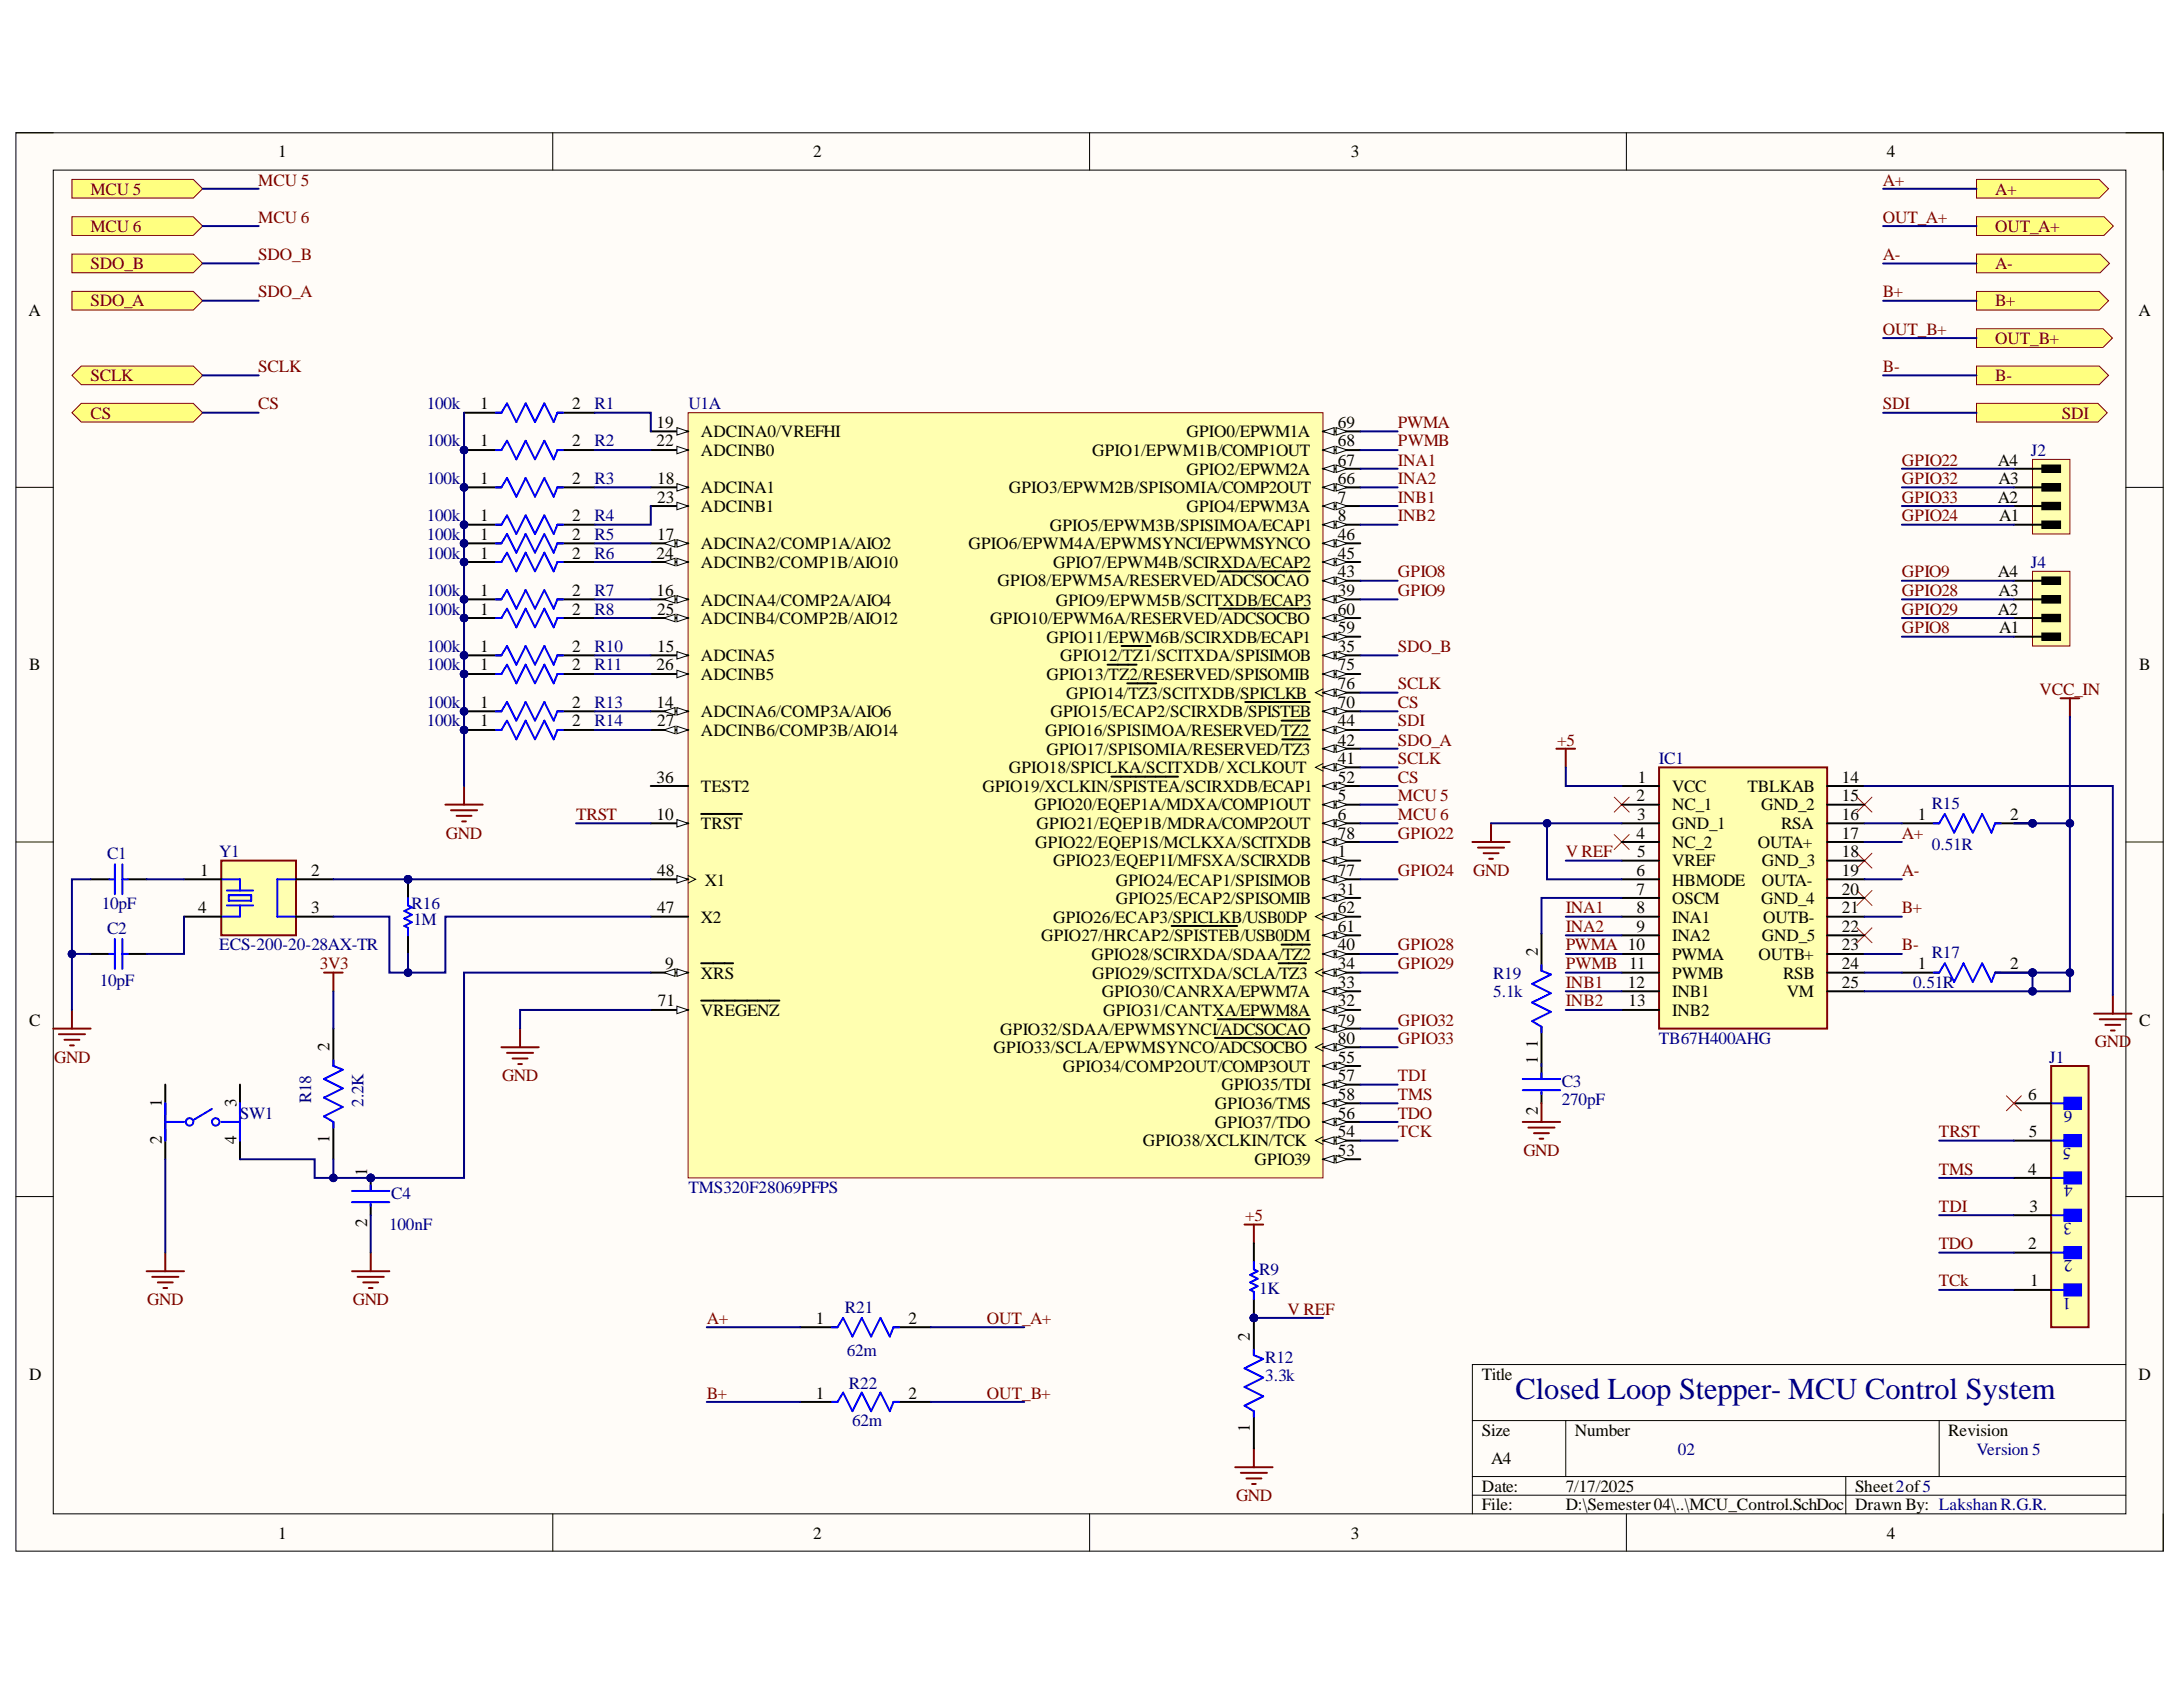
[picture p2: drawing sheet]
<svg xmlns="http://www.w3.org/2000/svg" width="279mm" height="216mm" viewBox="0 0 279 216" stroke-linecap="round" stroke-linejoin="round" font-family="sans-serif">
<defs><g id="words">
<text font-size="3.9" fill="#000080" x="194" y="179.1">Closed Loop Stepper- MCU Control System</text>
<g font-size="2.2" fill="#800000">
<text x="33.1" y="23.8">MCU 5</text>
<text x="241" y="23.8">A+</text>
<text x="11.6" y="24.9">MCU 5</text>
<text x="11.6" y="29.7">MCU 6</text>
<text x="33.1" y="28.5">MCU 6</text>
<text x="241" y="28.5">OUT_A+</text>
<text x="255.3" y="29.7">OUT_A+</text>
<text x="255.3" y="24.9">A+</text>
<text x="11.6" y="34.5">SDO_B</text>
<text x="33.1" y="33.3">SDO_B</text>
<text x="241" y="33.3">A-</text>
<text x="255.3" y="34.5">A-</text>
<text x="11.6" y="39.2">SDO_A</text>
<text x="33.1" y="38">SDO_A</text>
<text x="241" y="38">B+</text>
<text x="255.3" y="39.2">B+</text>
<text x="33.1" y="47.6">SCLK</text>
<text x="241" y="42.9">OUT_B+</text>
<text x="241" y="47.6">B-</text>
<text x="255.3" y="44">OUT_B+</text>
<text x="11.6" y="48.8">SCLK</text>
<text x="11.6" y="53.6">CS</text>
<text x="33.1" y="52.4">CS</text>
<text x="241" y="52.4">SDI</text>
<text x="255.3" y="48.8">B-</text>
<text x="263.9" y="53.6">SDI</text>
<text x="178.9" y="54.8">PWMA</text>
<text x="178.9" y="57.1">PWMB</text>
<text x="178.9" y="59.6">INA1</text>
<text x="243.4" y="59.6">GPIO22</text>
<text x="178.9" y="62">INA2</text>
<text x="178.9" y="64.3">INB1</text>
<text x="243.4" y="62">GPIO32</text>
<text x="243.4" y="64.3">GPIO33</text>
<text x="178.9" y="66.7">INB2</text>
<text x="243.4" y="66.7">GPIO24</text>
<text x="178.9" y="73.9">GPIO8</text>
<text x="178.9" y="76.2">GPIO9</text>
<text x="243.4" y="73.9">GPIO9</text>
<text x="243.4" y="76.2">GPIO28</text>
<text x="178.9" y="83.4">SDO_B</text>
<text x="243.4" y="78.7">GPIO29</text>
<text x="243.4" y="81.1">GPIO8</text>
<text x="178.9" y="88.2">SCLK</text>
<text x="261" y="88.9">VCC_IN</text>
<text x="178.9" y="95.4">SDO_A</text>
<text x="178.9" y="93">SDI</text>
<text x="178.9" y="90.6">CS</text>
<text x="199.3" y="95.4">+5</text>
<text x="178.9" y="97.8">SCLK</text>
<text x="178.9" y="100.1">CS</text>
<text x="57.1" y="107.3">GND</text>
<text x="73.7" y="105">TRST</text>
<text x="178.9" y="102.5">MCU 5</text>
<text x="178.9" y="105">MCU 6</text>
<text x="178.9" y="107.3">GPIO22</text>
<text x="243.4" y="107.3">A+</text>
<text x="178.9" y="112.1">GPIO24</text>
<text x="188.6" y="112.1">GND</text>
<text x="200.4" y="109.7">V REF</text>
<text x="243.4" y="112.1">A-</text>
<text x="200.4" y="116.9">INA1</text>
<text x="200.4" y="119.2">INA2</text>
<text x="243.4" y="116.9">B+</text>
<text x="40.9" y="124.1">3V3</text>
<text x="178.9" y="121.6">GPIO28</text>
<text x="178.9" y="124.1">GPIO29</text>
<text x="200.4" y="121.6">PWMA 10</text>
<text x="200.4" y="124.1">PWMB 11</text>
<text x="243.4" y="121.6">B-</text>
<text x="178.9" y="131.2">GPIO32</text>
<text x="200.4" y="126.4">INB1</text>
<text x="200.4" y="128.8">INB2</text>
<text x="6.9" y="136">GND</text>
<text x="178.9" y="133.6">GPIO33</text>
<text x="268.1" y="134">GND</text>
<text x="64.3" y="138.3">GND</text>
<text x="178.9" y="138.3">TDI</text>
<text x="178.9" y="140.8">TMS</text>
<text x="178.9" y="143.2">TDO</text>
<text x="178.9" y="145.5">TCK</text>
<text x="195" y="147.9">GND</text>
<text x="248.2" y="145.5">TRST</text>
<text x="248.2" y="150.3">TMS</text>
<text x="248.2" y="155.1">TDI</text>
<text x="159.4" y="156.3">+5</text>
<text x="248.2" y="159.9">TDO</text>
<text x="18.9" y="167">GND</text>
<text x="45.2" y="167">GND</text>
<text x="248.2" y="164.6">TCk</text>
<text x="90.5" y="169.4">A+</text>
<text x="126.3" y="169.4">OUT_A+</text>
<text x="164.8" y="168.3">V REF</text>
<text x="90.5" y="179">B+</text>
<text x="126.3" y="179">OUT_B+</text>
<text x="158.2" y="192.1">GND</text>
</g>
<g font-size="2.2">
<text x="35.6" y="20.1">1</text>
<text x="104.1" y="20.1">2</text>
<text x="172.9" y="20.1">3</text>
<text x="241.5" y="20.1">4</text>
<text x="3.6" y="40.4">A</text>
<text x="273.7" y="40.4">A</text>
<text x="61.5" y="52.4">1</text>
<text x="73.2" y="52.4">2</text>
<text x="61.5" y="57.1">1</text>
<text x="73.2" y="57.1">2</text>
<text x="84" y="57.1">22</text>
<text x="84" y="54.8">19</text>
<text x="89.7" y="58.3">ADCINB0</text>
<text x="89.7" y="56">ADCINA0/VREFHI</text>
<text x="139.8" y="58.3">GPIO1/EPWM1B/COMP1OUT</text>
<text x="151.9" y="56">GPIO0/EPWM1A</text>
<text x="171.2" y="59.6">67</text>
<text x="171.2" y="57.1">68</text>
<text x="171.2" y="54.8">69</text>
<text x="255.7" y="59.6">A4</text>
<text x="61.5" y="62">1</text>
<text x="73.2" y="62">2</text>
<text x="84.1" y="64.3">23</text>
<text x="84.1" y="62">18</text>
<text x="89.7" y="65.5">ADCINB1</text>
<text x="89.7" y="63.1">ADCINA1</text>
<text x="129.1" y="63.1">GPIO3/EPWM2B/SPISOMIA/COMP2OUT</text>
<text x="151.9" y="65.5">GPIO4/EPWM3A</text>
<text x="151.9" y="60.8">GPIO2/EPWM2A</text>
<text x="171.2" y="64.3">7</text>
<text x="171.2" y="62">66</text>
<text x="255.7" y="64.3">A2</text>
<text x="255.8" y="62">A3</text>
<text x="61.5" y="66.7">1</text>
<text x="61.5" y="69.1">1</text>
<text x="61.5" y="71.5">1</text>
<text x="73.2" y="66.7">2</text>
<text x="73.2" y="69.1">2</text>
<text x="73.2" y="71.5">2</text>
<text x="84" y="71.5">24</text>
<text x="84.1" y="69.1">17</text>
<text x="89.7" y="70.3">ADCINA2/COMP1A/AIO2</text>
<text x="124" y="70.3">GPIO6/EPWM4A/EPWMSYNCI/EPWMSYNCO</text>
<text x="134.4" y="68">GPIO5/EPWM3B/SPISIMOA/ECAP1</text>
<text x="171.2" y="71.5">45</text>
<text x="171.2" y="66.7">8</text>
<text x="171.2" y="69.1">46</text>
<text x="255.9" y="66.7">A1</text>
<text x="61.5" y="76.2">1</text>
<text x="73.2" y="76.2">2</text>
<text x="84" y="76.2">16</text>
<text x="89.7" y="77.5">ADCINA4/COMP2A/AIO4</text>
<text x="89.7" y="72.7">ADCINB2/COMP1B/AIO10</text>
<text x="127.7" y="75.1">GPIO8/EPWM5A/RESERVED/ADCSOCAO</text>
<text x="134.8" y="72.7">GPIO7/EPWM4B/SCIRXDA/ECAP2</text>
<text x="135.1" y="77.5">GPIO9/EPWM5B/SCITXDB/ECAP3</text>
<text x="171.2" y="76.2">39</text>
<text x="171.2" y="73.9">43</text>
<text x="255.7" y="73.9">A4</text>
<text x="255.8" y="76.2">A3</text>
<text x="61.5" y="78.7">1</text>
<text x="61.5" y="83.4">1</text>
<text x="73.2" y="78.7">2</text>
<text x="73.2" y="83.4">2</text>
<text x="84.1" y="83.4">15</text>
<text x="84.1" y="78.7">25</text>
<text x="89.7" y="79.9">ADCINB4/COMP2B/AIO12</text>
<text x="126.7" y="79.9">GPIO10/EPWM6A/RESERVED/ADCSOCBO</text>
<text x="133.9" y="82.2">GPIO11/EPWM6B/SCIRXDB/ECAP1</text>
<text x="171.2" y="81.1">59</text>
<text x="171.2" y="78.7">60</text>
<text x="171.2" y="83.4">35</text>
<text x="255.7" y="78.7">A2</text>
<text x="255.9" y="81.1">A1</text>
<text x="3.7" y="85.8">B</text>
<text x="61.5" y="85.8">1</text>
<text x="73.2" y="85.8">2</text>
<text x="84" y="85.8">26</text>
<text x="89.7" y="84.6">ADCINA5</text>
<text x="89.7" y="87.1">ADCINB5</text>
<text x="133.9" y="87.1">GPIO13/TZ2/RESERVED/SPISOMIB</text>
<text x="135.7" y="84.6">GPIO12/TZ1/SCITXDA/SPISIMOB</text>
<text x="136.5" y="89.4">GPIO14/TZ3/SCITXDB/SPICLKB</text>
<text x="171.2" y="85.8">75</text>
<text x="171.2" y="88.2">76</text>
<text x="273.8" y="85.8">B</text>
<text x="61.5" y="90.6">1</text>
<text x="61.5" y="93">1</text>
<text x="73.2" y="90.6">2</text>
<text x="73.2" y="93">2</text>
<text x="84" y="90.6">14</text>
<text x="84.1" y="93">27</text>
<text x="89.7" y="91.8">ADCINA6/COMP3A/AIO6</text>
<text x="89.7" y="94.1">ADCINB6/COMP3B/AIO14</text>
<text x="133.8" y="94.1">GPIO16/SPISIMOA/RESERVED/TZ2</text>
<text x="134.4" y="91.8">GPIO15/ECAP2/SCIRXDB/SPISTEB</text>
<text x="171.2" y="93">44</text>
<text x="171.2" y="95.4">42</text>
<text x="171.2" y="90.6">70</text>
<text x="84" y="100.1">36</text>
<text x="89.7" y="101.3">TEST2</text>
<text x="125.7" y="101.3">GPIO19/XCLKIN/SPISTEA/SCIRXDB/ECAP1</text>
<text x="129.1" y="99">GPIO18/SPICLKA/SCITXDB/XCLKOUT</text>
<text x="133.9" y="96.6">GPIO17/SPISOMIA/RESERVED/TZ3</text>
<text x="171.2" y="100.1">52</text>
<text x="171.2" y="97.8">41</text>
<text x="209.6" y="100.1">1</text>
<text x="214" y="101.3">VCC</text>
<text x="223.6" y="101.3">TBLKAB</text>
<text x="235.7" y="100.1">14</text>
<text x="84" y="105">10</text>
<text x="89.7" y="106.1">TRST</text>
<text x="132.4" y="103.7">GPIO20/EQEP1A/MDXA/COMP1OUT</text>
<text x="132.7" y="106.1">GPIO21/EQEP1B/MDRA/COMP2OUT</text>
<text x="171.2" y="105">6</text>
<text x="171.2" y="102.5">5</text>
<text x="171.2" y="107.3">78</text>
<text x="209.4" y="102.5">2</text>
<text x="209.4" y="107.3">4</text>
<text x="209.5" y="105">3</text>
<text x="214" y="103.7">NC_1</text>
<text x="214" y="106.1">GND_1</text>
<text x="225.4" y="103.7">GND_2</text>
<text x="228" y="106.1">RSA</text>
<text x="235.7" y="102.5">15</text>
<text x="235.7" y="105">16</text>
<text x="235.7" y="107.3">17</text>
<text x="245.5" y="105">1</text>
<text x="257.3" y="105">2</text>
<text x="25.6" y="112.1">1</text>
<text x="39.8" y="112.1">2</text>
<text x="84.1" y="112.1">48</text>
<text x="90.2" y="113.3">X1</text>
<text x="132.5" y="108.5">GPIO22/EQEP1S/MCLKXA/SCITXDB</text>
<text x="134.8" y="110.9">GPIO23/EQEP1I/MFSXA/SCIRXDB</text>
<text x="142.8" y="113.3">GPIO24/ECAP1/SPISIMOB</text>
<text x="171.2" y="109.7">1</text>
<text x="171.2" y="112.1">77</text>
<text x="209.4" y="112.1">6</text>
<text x="209.5" y="109.7">5</text>
<text x="214" y="108.5">NC_2</text>
<text x="214" y="110.9">VREF</text>
<text x="214" y="113.3">HBMODE</text>
<text x="225" y="108.5">OUTA+</text>
<text x="225.5" y="110.9">GND_3</text>
<text x="225.5" y="113.3">OUTA-</text>
<text x="235.7" y="109.7">18</text>
<text x="235.7" y="112.1">19</text>
<text x="25.4" y="116.9">4</text>
<text x="39.8" y="116.9">3</text>
<text x="84.1" y="116.9">47</text>
<text x="89.7" y="118.1">X2</text>
<text x="134.8" y="118.1">GPIO26/ECAP3/SPICLKB/USB0DP</text>
<text x="142.8" y="115.7">GPIO25/ECAP2/SPISOMIB</text>
<text x="171.2" y="114.5">31</text>
<text x="171.2" y="119.2">61</text>
<text x="171.2" y="116.9">62</text>
<text x="209.4" y="114.5">7</text>
<text x="209.4" y="116.9">8</text>
<text x="209.4" y="119.2">9</text>
<text x="214" y="115.7">OSCM</text>
<text x="214" y="118.1">INA1</text>
<text x="225.4" y="115.7">GND_4</text>
<text x="225.7" y="118.1">OUTB-</text>
<text x="235.7" y="114.5">20</text>
<text x="235.7" y="116.9">21</text>
<text x="235.7" y="119.2">22</text>
<text x="85.1" y="124.1">9</text>
<text x="89.7" y="125.2">XRS</text>
<text x="133.3" y="120.4">GPIO27/HRCAP2/SPISTEB/USB0DM</text>
<text x="139.7" y="122.9">GPIO28/SCIRXDA/SDAA/TZ2</text>
<text x="139.8" y="125.2">GPIO29/SCITXDA/SCLA/TZ3</text>
<text x="171.2" y="121.6">40</text>
<text x="171.2" y="124.1">34</text>
<text x="196.8" y="122.3" transform="rotate(-90 196.8 122.3)">2</text>
<text x="214" y="120.4">INA2</text>
<text x="214" y="122.9">PWMA</text>
<text x="214" y="125.2">PWMB</text>
<text x="225.1" y="122.9">OUTB+</text>
<text x="225.5" y="120.4">GND_5</text>
<text x="228.2" y="125.2">RSB</text>
<text x="235.7" y="121.6">23</text>
<text x="235.7" y="124.1">24</text>
<text x="245.5" y="124.1">1</text>
<text x="257.3" y="124.1">2</text>
<text x="3.7" y="131.2">C</text>
<text x="84.2" y="128.8">71</text>
<text x="89.7" y="130">VREGENZ</text>
<text x="141" y="127.6">GPIO30/CANRXA/EPWM7A</text>
<text x="141.2" y="130">GPIO31/CANTXA/EPWM8A</text>
<text x="171.2" y="128.8">32</text>
<text x="171.2" y="126.4">33</text>
<text x="171.2" y="131.2">79</text>
<text x="208.3" y="126.4">12</text>
<text x="208.4" y="128.8">13</text>
<text x="214" y="127.6">INB1</text>
<text x="214" y="130">INB2</text>
<text x="228.7" y="127.6">VM</text>
<text x="235.7" y="126.4">25</text>
<text x="273.8" y="131.2">C</text>
<text x="42.2" y="134.5" transform="rotate(-90 42.2 134.5)">2</text>
<text x="127.2" y="134.8">GPIO33/SCLA/EPWMSYNCO/ADCSOCBO</text>
<text x="128" y="132.4">GPIO32/SDAA/EPWMSYNCI/ADCSOCAO</text>
<text x="136" y="137.2">GPIO34/COMP2OUT/COMP3OUT</text>
<text x="171.2" y="136">55</text>
<text x="171.2" y="133.6">80</text>
<text x="196.8" y="136.1" transform="rotate(-90 196.8 136.1)">1</text>
<text x="196.8" y="134.1" transform="rotate(-90 196.8 134.1)">1</text>
<text x="20.7" y="141.6" transform="rotate(-90 20.7 141.6)">1</text>
<text x="30.3" y="141.6" transform="rotate(-90 30.3 141.6)">3</text>
<text x="155.5" y="142">GPIO36/TMS</text>
<text x="156.3" y="139.5">GPIO35/TDI</text>
<text x="171.2" y="143.2">56</text>
<text x="171.2" y="138.3">57</text>
<text x="171.2" y="140.8">58</text>
<text x="196.8" y="142.7" transform="rotate(-90 196.8 142.7)">2</text>
<text x="259.6" y="140.8">6</text>
<text x="20.7" y="146.5" transform="rotate(-90 20.7 146.5)">2</text>
<text x="30.3" y="146.5" transform="rotate(-90 30.3 146.5)">4</text>
<text x="42.2" y="146.3" transform="rotate(-90 42.2 146.3)">1</text>
<text x="146.3" y="146.7">GPIO38/XCLKIN/TCK</text>
<text x="155.5" y="144.3">GPIO37/TDO</text>
<text x="160.6" y="149.1">GPIO39</text>
<text x="171.2" y="147.9">53</text>
<text x="171.2" y="145.5">54</text>
<text x="259.7" y="145.5">5</text>
<text x="47" y="150.5" transform="rotate(-90 47 150.5)">1</text>
<text x="259.6" y="150.3">4</text>
<text x="259.7" y="155.1">3</text>
<text x="47" y="157" transform="rotate(-90 47 157)">2</text>
<text x="259.6" y="159.9">2</text>
<text x="259.8" y="164.6">1</text>
<text x="104.4" y="169.4">1</text>
<text x="116.3" y="169.4">2</text>
<text x="160" y="171.6" transform="rotate(-90 160 171.6)">2</text>
<text x="3.7" y="176.6">D</text>
<text x="104.4" y="179">1</text>
<text x="116.3" y="179">2</text>
<text x="189.7" y="176.6">Title</text>
<text x="273.7" y="176.6">D</text>
<text x="160" y="183.3" transform="rotate(-90 160 183.3)">1</text>
<text x="189.7" y="183.7">Size</text>
<text x="201.6" y="183.7">Number</text>
<text x="249.3" y="183.7">Revision</text>
<text x="189.7" y="190.9">Date:</text>
<text x="190.8" y="187.4">A4</text>
<text x="200.4" y="190.9">7/17/2025</text>
<text x="237.4" y="190.9">Sheet2of5</text>
<text x="35.6" y="196.9">1</text>
<text x="104.1" y="196.9">2</text>
<text x="172.9" y="196.9">3</text>
<text x="189.7" y="193.3">File:</text>
<text x="200.4" y="193.3">D:\Semester04\..\MCU_Control.SchDoc</text>
<text x="237.4" y="193.3">Drawn By: LakshanR.G.R.</text>
<text x="241.5" y="196.9">4</text>
</g>
<g font-size="2.2" fill="#000080">
<text x="54.6" y="52.4">100k</text>
<text x="76.1" y="52.4">R1</text>
<text x="88.1" y="52.4">U1A</text>
<text x="54.6" y="57.1">100k</text>
<text x="76.1" y="57.1">R2</text>
<text x="259.9" y="58.3">J2</text>
<text x="54.6" y="62">100k</text>
<text x="76.1" y="62">R3</text>
<text x="54.6" y="66.7">100k</text>
<text x="54.6" y="69.1">100k</text>
<text x="54.6" y="71.5">100k</text>
<text x="76.1" y="66.7">R4</text>
<text x="76.1" y="69.1">R5</text>
<text x="76.1" y="71.5">R6</text>
<text x="54.6" y="76.2">100k</text>
<text x="76.1" y="76.2">R7</text>
<text x="259.9" y="72.7">J4</text>
<text x="54.6" y="78.7">100k</text>
<text x="54.6" y="83.4">100k</text>
<text x="76.1" y="78.7">R8</text>
<text x="76.1" y="83.4">R10</text>
<text x="54.6" y="85.8">100k</text>
<text x="76.1" y="85.8">R11</text>
<text x="54.6" y="90.6">100k</text>
<text x="54.6" y="93">100k</text>
<text x="76.1" y="90.6">R13</text>
<text x="76.1" y="93">R14</text>
<text x="212.3" y="97.8">IC1</text>
<text x="247.2" y="103.5">R15</text>
<text x="13.7" y="110">C1</text>
<text x="28.1" y="109.7">Y1</text>
<text x="247.2" y="108.8">0.51R</text>
<text x="13" y="116.4">10pF</text>
<text x="13.7" y="119.5">C2</text>
<text x="52.7" y="116.4">R16</text>
<text x="52.9" y="118.3">1M</text>
<text x="28.1" y="121.6">ECS-200-20-28AX-TR</text>
<text x="191.1" y="125.2">R19</text>
<text x="247.2" y="122.6">R17</text>
<text x="12.8" y="126.2">10pF</text>
<text x="191.1" y="127.6">5.1k</text>
<text x="244.9" y="126.4">0.51R</text>
<text x="212.3" y="133.6">TB67H400AHG</text>
<text x="262.3" y="136">J1</text>
<text x="30.7" y="143.2">SW1</text>
<text x="39.8" y="141.2" transform="rotate(-90 39.8 141.2)">R18</text>
<text x="46.5" y="141.6" transform="rotate(-90 46.5 141.6)">2.2K</text>
<text x="199.9" y="139.1">C3</text>
<text x="199.9" y="141.5">270pF</text>
<text x="265.2" y="142.1" transform="rotate(-180 265.2 142.1)">6</text>
<text x="265.1" y="147" transform="rotate(-180 265.1 147)">5</text>
<text x="50.1" y="153.4">C4</text>
<text x="88.1" y="152.7">TMS320F28069PFPS</text>
<text x="265.2" y="151.7" transform="rotate(-180 265.2 151.7)">4</text>
<text x="49.8" y="157.4">100nF</text>
<text x="265.2" y="156.5" transform="rotate(-180 265.2 156.5)">3</text>
<text x="265.2" y="161.2" transform="rotate(-180 265.2 161.2)">2</text>
<text x="161.2" y="163.2">R9</text>
<text x="161.2" y="165.6">1K</text>
<text x="265.1" y="166.1" transform="rotate(-180 265.1 166.1)">1</text>
<text x="108.1" y="168">R21</text>
<text x="108.4" y="173.5">62m</text>
<text x="108.7" y="177.8">R22</text>
<text x="161.9" y="174.4">R12</text>
<text x="161.9" y="176.8">3.3k</text>
<text x="109.1" y="182.5">62m</text>
<text x="214.8" y="186.2">02</text>
<text x="253" y="186.2">Version 5</text>
</g>
</g></defs>
<path d="M2 17h274.9v181.5h-274.9z" fill-rule="evenodd" fill="#fffcf8"/>
<path d="M2 17h274.9v181.5h-274.9z" fill="none" stroke="#000" stroke-width=".13"/>
<path d="M6.8 21.8h265.3v171.9h-265.3z" fill-rule="evenodd" fill="#fffcf8"/>
<g fill="none" stroke="#000" stroke-width=".13">
<path d="M2 17h4.8M70.7 17v4.8M139.5 17v4.8M208.2 17v4.8M272.1 17h4.8v4.8M6.8 21.8h265.3v171.9h-265.3zM2 62.4h4.8M272.1 62.4h4.8M2 107.8h4.8M272.1 107.8h4.8M2 153.1h4.8M272.1 153.1h4.8"/>
<path d="M272.1 174.6h-83.7v19.1M70.7 193.7v4.8M139.5 193.7v4.8M188.4 181.8h83.7M188.4 189h83.7M188.4 191.4h83.7M200.4 181.8v7.2M208.2 193.7v4.8M236.2 189v4.7M248.2 181.8v7.2M276.9 193.7v4.8"/>
</g>
<path d="M88.1 52.8h81.2v97.9h-81.2z" fill-rule="evenodd" fill="#ffffb0"/>
<path d="M88.1 52.8h81.2v97.9h-81.2z" fill="none" stroke="#800000" stroke-width=".13"/>
<path d="M169.3 110.1h4.8" fill="none" stroke="#000" stroke-width=".25"/>
<path d="M169.3 110.1l1.5-.4v.9z" fill="#f8fcff"/>
<path d="M169.3 110.1l1.5-.4v.9z" fill="none" stroke="#000" stroke-width=".13"/>
<path d="M171 109.7l1.4 .4-1.4 .5z" fill="#f8fcff"/>
<path d="M171 109.7l1.4 .4-1.4 .5z" fill="none" stroke="#000" stroke-width=".13"/>
<path d="M169.3 64.8h4.8" fill="none" stroke="#000" stroke-width=".25"/>
<path d="M169.3 64.8l1.5-.5v.9z" fill="#f8fcff"/>
<path d="M169.3 64.8l1.5-.5v.9z" fill="none" stroke="#000" stroke-width=".13"/>
<path d="M171 64.3l1.4 .5-1.4 .4z" fill="#f8fcff"/>
<path d="M171 64.3l1.4 .5-1.4 .4z" fill="none" stroke="#000" stroke-width=".13"/>
<path d="M83.3 76.7h4.8" fill="none" stroke="#000" stroke-width=".25"/>
<path d="M86.6 76.2l1.5 .5-1.5 .5z" fill="#f8fcff"/>
<path d="M86.6 76.2l1.5 .5-1.5 .5z" fill="none" stroke="#000" stroke-width=".13"/>
<path d="M85 76.7l1.4-.5v1z" fill="#f8fcff"/>
<path d="M85 76.7l1.4-.5v1z" fill="none" stroke="#000" stroke-width=".13"/>
<path d="M83.3 57.6h4.8" fill="none" stroke="#000" stroke-width=".25"/>
<path d="M86.6 57.1l1.5 .5-1.5 .5z" fill="#f8fcff"/>
<path d="M86.6 57.1l1.5 .5-1.5 .5z" fill="none" stroke="#000" stroke-width=".13"/>
<path d="M169.3 71.9h4.8" fill="none" stroke="#000" stroke-width=".25"/>
<path d="M169.3 71.9l1.5-.5v1z" fill="#f8fcff"/>
<path d="M169.3 71.9l1.5-.5v1z" fill="none" stroke="#000" stroke-width=".13"/>
<path d="M171 71.4l1.4 .5-1.4 .5z" fill="#f8fcff"/>
<path d="M171 71.4l1.4 .5-1.4 .5z" fill="none" stroke="#000" stroke-width=".13"/>
<path d="M169.3 105.4h4.8" fill="none" stroke="#000" stroke-width=".25"/>
<path d="M169.3 105.4l1.5-.5v.9z" fill="#f8fcff"/>
<path d="M169.3 105.4l1.5-.5v.9z" fill="none" stroke="#000" stroke-width=".13"/>
<path d="M171 104.9l1.4 .5-1.4 .4z" fill="#f8fcff"/>
<path d="M171 104.9l1.4 .5-1.4 .4z" fill="none" stroke="#000" stroke-width=".13"/>
<path d="M83.3 105.4h4.8" fill="none" stroke="#000" stroke-width=".25"/>
<path d="M86.6 104.9l1.5 .5-1.5 .4z" fill="#f8fcff"/>
<path d="M86.6 104.9l1.5 .5-1.5 .4z" fill="none" stroke="#000" stroke-width=".13"/>
<path d="M83.3 83.9h4.8M89.7 104.2h5.3" fill="none" stroke="#000" stroke-width=".25"/>
<path d="M86.6 83.4l1.5 .5-1.5 .4z" fill="#f8fcff"/>
<path d="M86.6 83.4l1.5 .5-1.5 .4z" fill="none" stroke="#000" stroke-width=".13"/>
<path d="M169.3 93.4h4.8M83.3 100.6h4.8" fill="none" stroke="#000" stroke-width=".25"/>
<path d="M169.3 93.4l1.5-.5v1z" fill="#f8fcff"/>
<path d="M169.3 93.4l1.5-.5v1z" fill="none" stroke="#000" stroke-width=".13"/>
<path d="M171 92.9l1.4 .5-1.4 .5z" fill="#f8fcff"/>
<path d="M171 92.9l1.4 .5-1.4 .5z" fill="none" stroke="#000" stroke-width=".13"/>
<path d="M164 92.2h3.7M169.3 100.6h4.8" fill="none" stroke="#000" stroke-width=".25"/>
<path d="M169.3 100.6l1.5-.5v1z" fill="#f8fcff"/>
<path d="M169.3 100.6l1.5-.5v1z" fill="none" stroke="#000" stroke-width=".13"/>
<path d="M171 100.1l1.4 .5-1.4 .5z" fill="#f8fcff"/>
<path d="M171 100.1l1.4 .5-1.4 .5z" fill="none" stroke="#000" stroke-width=".13"/>
<path d="M142.3 99.4h8.5M169.3 81.5h4.8" fill="none" stroke="#000" stroke-width=".25"/>
<path d="M169.3 81.5l1.5-.5v1z" fill="#f8fcff"/>
<path d="M169.3 81.5l1.5-.5v1z" fill="none" stroke="#000" stroke-width=".13"/>
<path d="M171 81l1.4 .5-1.4 .5z" fill="#f8fcff"/>
<path d="M171 81l1.4 .5-1.4 .5z" fill="none" stroke="#000" stroke-width=".13"/>
<path d="M169.3 103h4.8" fill="none" stroke="#000" stroke-width=".25"/>
<path d="M169.3 103l1.5-.5v1z" fill="#f8fcff"/>
<path d="M169.3 103l1.5-.5v1z" fill="none" stroke="#000" stroke-width=".13"/>
<path d="M171 102.5l1.4 .5-1.4 .5z" fill="#f8fcff"/>
<path d="M171 102.5l1.4 .5-1.4 .5z" fill="none" stroke="#000" stroke-width=".13"/>
<path d="M169.3 67.1h4.8" fill="none" stroke="#000" stroke-width=".25"/>
<path d="M169.3 67.1l1.5-.4v.9z" fill="#f8fcff"/>
<path d="M169.3 67.1l1.5-.4v.9z" fill="none" stroke="#000" stroke-width=".13"/>
<path d="M171 66.7l1.4 .4-1.4 .5z" fill="#f8fcff"/>
<path d="M171 66.7l1.4 .4-1.4 .5z" fill="none" stroke="#000" stroke-width=".13"/>
<path d="M83.3 69.5h4.8" fill="none" stroke="#000" stroke-width=".25"/>
<path d="M86.6 69.1l1.5 .4-1.5 .5z" fill="#f8fcff"/>
<path d="M86.6 69.1l1.5 .4-1.5 .5z" fill="none" stroke="#000" stroke-width=".13"/>
<path d="M85 69.5l1.4-.4v.9z" fill="#f8fcff"/>
<path d="M85 69.5l1.4-.4v.9z" fill="none" stroke="#000" stroke-width=".13"/>
<path d="M83.3 64.8h4.8" fill="none" stroke="#000" stroke-width=".25"/>
<path d="M86.6 64.3l1.5 .5-1.5 .4z" fill="#f8fcff"/>
<path d="M86.6 64.3l1.5 .5-1.5 .4z" fill="none" stroke="#000" stroke-width=".13"/>
<path d="M169.3 69.5h4.8" fill="none" stroke="#000" stroke-width=".25"/>
<path d="M169.3 69.5l1.5-.4v.9z" fill="#f8fcff"/>
<path d="M169.3 69.5l1.5-.4v.9z" fill="none" stroke="#000" stroke-width=".13"/>
<path d="M171 69.1l1.4 .4-1.4 .5z" fill="#f8fcff"/>
<path d="M171 69.1l1.4 .4-1.4 .5z" fill="none" stroke="#000" stroke-width=".13"/>
<path d="M169.3 148.4h4.8" fill="none" stroke="#000" stroke-width=".25"/>
<path d="M169.3 148.4l1.5-.5v.9z" fill="#f8fcff"/>
<path d="M169.3 148.4l1.5-.5v.9z" fill="none" stroke="#000" stroke-width=".13"/>
<path d="M171 147.9l1.4 .5-1.4 .4z" fill="#f8fcff"/>
<path d="M171 147.9l1.4 .5-1.4 .4z" fill="none" stroke="#000" stroke-width=".13"/>
<path d="M169.3 79.1h4.8" fill="none" stroke="#000" stroke-width=".25"/>
<path d="M169.3 79.1l1.5-.5v1z" fill="#f8fcff"/>
<path d="M169.3 79.1l1.5-.5v1z" fill="none" stroke="#000" stroke-width=".13"/>
<path d="M171 78.6l1.4 .5-1.4 .5z" fill="#f8fcff"/>
<path d="M171 78.6l1.4 .5-1.4 .5z" fill="none" stroke="#000" stroke-width=".13"/>
<path d="M156 77.9h11.7M83.3 124.5h4.8" fill="none" stroke="#000" stroke-width=".25"/>
<path d="M86.6 124l1.5 .5-1.5 .5z" fill="#f8fcff"/>
<path d="M86.6 124l1.5 .5-1.5 .5z" fill="none" stroke="#000" stroke-width=".13"/>
<path d="M85 124.5l1.4-.5v1z" fill="#f8fcff"/>
<path d="M85 124.5l1.4-.5v1z" fill="none" stroke="#000" stroke-width=".13"/>
<path d="M83.3 62.4h4.8M89.7 123.3h4.1" fill="none" stroke="#000" stroke-width=".25"/>
<path d="M86.6 61.9l1.5 .5-1.5 .5z" fill="#f8fcff"/>
<path d="M86.6 61.9l1.5 .5-1.5 .5z" fill="none" stroke="#000" stroke-width=".13"/>
<path d="M83.3 71.9h4.8" fill="none" stroke="#000" stroke-width=".25"/>
<path d="M86.6 71.4l1.5 .5-1.5 .5z" fill="#f8fcff"/>
<path d="M86.6 71.4l1.5 .5-1.5 .5z" fill="none" stroke="#000" stroke-width=".13"/>
<path d="M85 71.9l1.4-.5v1z" fill="#f8fcff"/>
<path d="M85 71.9l1.4-.5v1z" fill="none" stroke="#000" stroke-width=".13"/>
<path d="M169.3 114.9h4.8" fill="none" stroke="#000" stroke-width=".25"/>
<path d="M169.3 114.9l1.5-.5v1z" fill="#f8fcff"/>
<path d="M169.3 114.9l1.5-.5v1z" fill="none" stroke="#000" stroke-width=".13"/>
<path d="M171 114.4l1.4 .5-1.4 .5z" fill="#f8fcff"/>
<path d="M171 114.4l1.4 .5-1.4 .5z" fill="none" stroke="#000" stroke-width=".13"/>
<path d="M169.3 76.7h4.8" fill="none" stroke="#000" stroke-width=".25"/>
<path d="M169.3 76.7l1.5-.5v1z" fill="#f8fcff"/>
<path d="M169.3 76.7l1.5-.5v1z" fill="none" stroke="#000" stroke-width=".13"/>
<path d="M171 76.2l1.4 .5-1.4 .5z" fill="#f8fcff"/>
<path d="M171 76.2l1.4 .5-1.4 .5z" fill="none" stroke="#000" stroke-width=".13"/>
<path d="M83.3 117.3h4.8M169.3 146h4.8" fill="none" stroke="#000" stroke-width=".25"/>
<path d="M169.3 146l1.5-.5v.9z" fill="#f8fcff"/>
<path d="M169.3 146l1.5-.5v.9z" fill="none" stroke="#000" stroke-width=".13"/>
<path d="M171 145.5l1.4 .5-1.4 .4z" fill="#f8fcff"/>
<path d="M169.3 145.5l-.9 .5 .9 .4M171 145.5l1.4 .5-1.4 .4z" fill="none" stroke="#000" stroke-width=".13"/>
<path d="M169.3 119.7h4.8" fill="none" stroke="#000" stroke-width=".25"/>
<path d="M169.3 119.7l1.5-.5v1z" fill="#f8fcff"/>
<path d="M169.3 119.7l1.5-.5v1z" fill="none" stroke="#000" stroke-width=".13"/>
<path d="M171 119.2l1.4 .5-1.4 .5z" fill="#f8fcff"/>
<path d="M171 119.2l1.4 .5-1.4 .5z" fill="none" stroke="#000" stroke-width=".13"/>
<path d="M169.3 62.4h4.8M149.9 118.5h8.4" fill="none" stroke="#000" stroke-width=".25"/>
<path d="M169.3 62.4l1.5-.5v1z" fill="#f8fcff"/>
<path d="M169.3 62.4l1.5-.5v1z" fill="none" stroke="#000" stroke-width=".13"/>
<path d="M171 61.9l1.4 .5-1.4 .5z" fill="#f8fcff"/>
<path d="M171 61.9l1.4 .5-1.4 .5z" fill="none" stroke="#000" stroke-width=".13"/>
<path d="M83.3 91h4.8" fill="none" stroke="#000" stroke-width=".25"/>
<path d="M86.6 90.6l1.5 .4-1.5 .5z" fill="#f8fcff"/>
<path d="M86.6 90.6l1.5 .4-1.5 .5z" fill="none" stroke="#000" stroke-width=".13"/>
<path d="M85 91l1.4-.4v.9z" fill="#f8fcff"/>
<path d="M85 91l1.4-.4v.9z" fill="none" stroke="#000" stroke-width=".13"/>
<path d="M83.3 55.2h4.8" fill="none" stroke="#000" stroke-width=".25"/>
<path d="M86.6 54.7l1.5 .5-1.5 .5z" fill="#f8fcff"/>
<path d="M86.6 54.7l1.5 .5-1.5 .5z" fill="none" stroke="#000" stroke-width=".13"/>
<path d="M83.3 79.1h4.8" fill="none" stroke="#000" stroke-width=".25"/>
<path d="M86.6 78.6l1.5 .5-1.5 .5z" fill="#f8fcff"/>
<path d="M86.6 78.6l1.5 .5-1.5 .5z" fill="none" stroke="#000" stroke-width=".13"/>
<path d="M85 79.1l1.4-.5v1z" fill="#f8fcff"/>
<path d="M85 79.1l1.4-.5v1z" fill="none" stroke="#000" stroke-width=".13"/>
<path d="M169.3 129.3h4.8" fill="none" stroke="#000" stroke-width=".25"/>
<path d="M169.3 129.3l1.5-.5v.9z" fill="#f8fcff"/>
<path d="M169.3 129.3l1.5-.5v.9z" fill="none" stroke="#000" stroke-width=".13"/>
<path d="M171 128.8l1.4 .5-1.4 .4z" fill="#f8fcff"/>
<path d="M171 128.8l1.4 .5-1.4 .4z" fill="none" stroke="#000" stroke-width=".13"/>
<path d="M169.3 122.1h4.8" fill="none" stroke="#000" stroke-width=".25"/>
<path d="M169.3 122.1l1.5-.5v1z" fill="#f8fcff"/>
<path d="M169.3 122.1l1.5-.5v1z" fill="none" stroke="#000" stroke-width=".13"/>
<path d="M171 121.6l1.4 .5-1.4 .5z" fill="#f8fcff"/>
<path d="M171 121.6l1.4 .5-1.4 .5z" fill="none" stroke="#000" stroke-width=".13"/>
<path d="M83.3 112.5h4.8M164 120.9h3.7" fill="none" stroke="#000" stroke-width=".25"/>
<path d="M86.6 112.1l1.5 .4-1.5 .5z" fill="#f8fcff"/>
<path d="M86.6 112.1l1.5 .4-1.5 .5zM88.1 112.1l.9 .4-.9 .5" fill="none" stroke="#000" stroke-width=".13"/>
<path d="M169.3 136.4h4.8" fill="none" stroke="#000" stroke-width=".25"/>
<path d="M169.3 136.4l1.5-.5v1z" fill="#f8fcff"/>
<path d="M169.3 136.4l1.5-.5v1z" fill="none" stroke="#000" stroke-width=".13"/>
<path d="M171 135.9l1.4 .5-1.4 .5z" fill="#f8fcff"/>
<path d="M171 135.9l1.4 .5-1.4 .5z" fill="none" stroke="#000" stroke-width=".13"/>
<path d="M169.3 117.3h4.8" fill="none" stroke="#000" stroke-width=".25"/>
<path d="M169.3 117.3l1.5-.5v1z" fill="#f8fcff"/>
<path d="M169.3 117.3l1.5-.5v1z" fill="none" stroke="#000" stroke-width=".13"/>
<path d="M171 116.8l1.4 .5-1.4 .5z" fill="#f8fcff"/>
<path d="M169.3 116.8l-.9 .5 .9 .5M171 116.8l1.4 .5-1.4 .5z" fill="none" stroke="#000" stroke-width=".13"/>
<path d="M169.3 60h4.8" fill="none" stroke="#000" stroke-width=".25"/>
<path d="M169.3 60l1.5-.5v1z" fill="#f8fcff"/>
<path d="M169.3 60l1.5-.5v1z" fill="none" stroke="#000" stroke-width=".13"/>
<path d="M171 59.5l1.4 .5-1.4 .5z" fill="#f8fcff"/>
<path d="M171 59.5l1.4 .5-1.4 .5z" fill="none" stroke="#000" stroke-width=".13"/>
<path d="M83.3 129.3h4.8" fill="none" stroke="#000" stroke-width=".25"/>
<path d="M86.6 128.8l1.5 .5-1.5 .4z" fill="#f8fcff"/>
<path d="M86.6 128.8l1.5 .5-1.5 .4z" fill="none" stroke="#000" stroke-width=".13"/>
<path d="M83.3 86.3h4.8M89.7 128.1h10.1" fill="none" stroke="#000" stroke-width=".25"/>
<path d="M86.6 85.8l1.5 .5-1.5 .4z" fill="#f8fcff"/>
<path d="M86.6 85.8l1.5 .5-1.5 .4z" fill="none" stroke="#000" stroke-width=".13"/>
<path d="M169.3 126.9h4.8" fill="none" stroke="#000" stroke-width=".25"/>
<path d="M169.3 126.9l1.5-.5v.9z" fill="#f8fcff"/>
<path d="M169.3 126.9l1.5-.5v.9z" fill="none" stroke="#000" stroke-width=".13"/>
<path d="M171 126.4l1.4 .5-1.4 .4z" fill="#f8fcff"/>
<path d="M171 126.4l1.4 .5-1.4 .4z" fill="none" stroke="#000" stroke-width=".13"/>
<path d="M169.3 98.2h4.8" fill="none" stroke="#000" stroke-width=".25"/>
<path d="M169.3 98.2l1.5-.5v1z" fill="#f8fcff"/>
<path d="M169.3 98.2l1.5-.5v1z" fill="none" stroke="#000" stroke-width=".13"/>
<path d="M171 97.7l1.4 .5-1.4 .5z" fill="#f8fcff"/>
<path d="M169.3 97.7l-.9 .5 .9 .5M171 97.7l1.4 .5-1.4 .5z" fill="none" stroke="#000" stroke-width=".13"/>
<path d="M169.3 143.6h4.8" fill="none" stroke="#000" stroke-width=".25"/>
<path d="M169.3 143.6l1.5-.5v1z" fill="#f8fcff"/>
<path d="M169.3 143.6l1.5-.5v1z" fill="none" stroke="#000" stroke-width=".13"/>
<path d="M171 143.1l1.4 .5-1.4 .5z" fill="#f8fcff"/>
<path d="M171 143.1l1.4 .5-1.4 .5z" fill="none" stroke="#000" stroke-width=".13"/>
<path d="M169.3 57.6h4.8" fill="none" stroke="#000" stroke-width=".25"/>
<path d="M169.3 57.6l1.5-.5v1z" fill="#f8fcff"/>
<path d="M169.3 57.6l1.5-.5v1z" fill="none" stroke="#000" stroke-width=".13"/>
<path d="M171 57.1l1.4 .5-1.4 .5z" fill="#f8fcff"/>
<path d="M171 57.1l1.4 .5-1.4 .5z" fill="none" stroke="#000" stroke-width=".13"/>
<path d="M169.3 86.3h4.8" fill="none" stroke="#000" stroke-width=".25"/>
<path d="M169.3 86.3l1.5-.5v.9z" fill="#f8fcff"/>
<path d="M169.3 86.3l1.5-.5v.9z" fill="none" stroke="#000" stroke-width=".13"/>
<path d="M171 85.8l1.4 .5-1.4 .4z" fill="#f8fcff"/>
<path d="M171 85.8l1.4 .5-1.4 .4z" fill="none" stroke="#000" stroke-width=".13"/>
<path d="M83.3 93.4h4.8M141.8 85.1h3.7" fill="none" stroke="#000" stroke-width=".25"/>
<path d="M86.6 92.9l1.5 .5-1.5 .5z" fill="#f8fcff"/>
<path d="M86.6 92.9l1.5 .5-1.5 .5z" fill="none" stroke="#000" stroke-width=".13"/>
<path d="M85 93.4l1.4-.5v1z" fill="#f8fcff"/>
<path d="M85 93.4l1.4-.5v1z" fill="none" stroke="#000" stroke-width=".13"/>
<path d="M169.3 124.5h4.8" fill="none" stroke="#000" stroke-width=".25"/>
<path d="M169.3 124.5l1.5-.5v1z" fill="#f8fcff"/>
<path d="M169.3 124.5l1.5-.5v1z" fill="none" stroke="#000" stroke-width=".13"/>
<path d="M171 124l1.4 .5-1.4 .5z" fill="#f8fcff"/>
<path d="M169.3 124l-.9 .5 .9 .5M171 124l1.4 .5-1.4 .5z" fill="none" stroke="#000" stroke-width=".13"/>
<path d="M169.3 95.8h4.8M163.6 123.3h3.6" fill="none" stroke="#000" stroke-width=".25"/>
<path d="M169.3 95.8l1.5-.5v1z" fill="#f8fcff"/>
<path d="M169.3 95.8l1.5-.5v1z" fill="none" stroke="#000" stroke-width=".13"/>
<path d="M171 95.3l1.4 .5-1.4 .5z" fill="#f8fcff"/>
<path d="M171 95.3l1.4 .5-1.4 .5z" fill="none" stroke="#000" stroke-width=".13"/>
<path d="M164.1 94.6h3.6M169.3 138.8h4.8" fill="none" stroke="#000" stroke-width=".25"/>
<path d="M169.3 138.8l1.5-.5v1z" fill="#f8fcff"/>
<path d="M169.3 138.8l1.5-.5v1z" fill="none" stroke="#000" stroke-width=".13"/>
<path d="M171 138.3l1.4 .5-1.4 .5z" fill="#f8fcff"/>
<path d="M171 138.3l1.4 .5-1.4 .5z" fill="none" stroke="#000" stroke-width=".13"/>
<path d="M169.3 55.2h4.8" fill="none" stroke="#000" stroke-width=".25"/>
<path d="M169.3 55.2l1.5-.5v1z" fill="#f8fcff"/>
<path d="M169.3 55.2l1.5-.5v1z" fill="none" stroke="#000" stroke-width=".13"/>
<path d="M171 54.7l1.4 .5-1.4 .5z" fill="#f8fcff"/>
<path d="M171 54.7l1.4 .5-1.4 .5z" fill="none" stroke="#000" stroke-width=".13"/>
<path d="M169.3 88.6h4.8" fill="none" stroke="#000" stroke-width=".25"/>
<path d="M169.3 88.6l1.5-.4v.9z" fill="#f8fcff"/>
<path d="M169.3 88.6l1.5-.4v.9z" fill="none" stroke="#000" stroke-width=".13"/>
<path d="M171 88.2l1.4 .4-1.4 .5z" fill="#f8fcff"/>
<path d="M169.3 88.2l-.9 .4 .9 .5M171 88.2l1.4 .4-1.4 .5z" fill="none" stroke="#000" stroke-width=".13"/>
<path d="M144.3 87.5h3.7M169.3 107.8h4.8" fill="none" stroke="#000" stroke-width=".25"/>
<path d="M169.3 107.8l1.5-.5v.9z" fill="#f8fcff"/>
<path d="M169.3 107.8l1.5-.5v.9z" fill="none" stroke="#000" stroke-width=".13"/>
<path d="M171 107.3l1.4 .5-1.4 .4z" fill="#f8fcff"/>
<path d="M171 107.3l1.4 .5-1.4 .4z" fill="none" stroke="#000" stroke-width=".13"/>
<path d="M169.3 83.9h4.8" fill="none" stroke="#000" stroke-width=".25"/>
<path d="M169.3 83.9l1.5-.5v.9z" fill="#f8fcff"/>
<path d="M169.3 83.9l1.5-.5v.9z" fill="none" stroke="#000" stroke-width=".13"/>
<path d="M171 83.4l1.4 .5-1.4 .4z" fill="#f8fcff"/>
<path d="M171 83.4l1.4 .5-1.4 .4z" fill="none" stroke="#000" stroke-width=".13"/>
<path d="M169.3 74.3h4.8M143.5 82.7h3.8" fill="none" stroke="#000" stroke-width=".25"/>
<path d="M169.3 74.3l1.5-.5v1z" fill="#f8fcff"/>
<path d="M169.3 74.3l1.5-.5v1z" fill="none" stroke="#000" stroke-width=".13"/>
<path d="M171 73.8l1.4 .5-1.4 .5z" fill="#f8fcff"/>
<path d="M171 73.8l1.4 .5-1.4 .5z" fill="none" stroke="#000" stroke-width=".13"/>
<path d="M155.9 73.1h11.8M169.3 141.2h4.8" fill="none" stroke="#000" stroke-width=".25"/>
<path d="M169.3 141.2l1.5-.5v1z" fill="#f8fcff"/>
<path d="M169.3 141.2l1.5-.5v1z" fill="none" stroke="#000" stroke-width=".13"/>
<path d="M171 140.7l1.4 .5-1.4 .5z" fill="#f8fcff"/>
<path d="M171 140.7l1.4 .5-1.4 .5z" fill="none" stroke="#000" stroke-width=".13"/>
<path d="M169.3 91h4.8" fill="none" stroke="#000" stroke-width=".25"/>
<path d="M169.3 91l1.5-.4v.9z" fill="#f8fcff"/>
<path d="M169.3 91l1.5-.4v.9z" fill="none" stroke="#000" stroke-width=".13"/>
<path d="M171 90.6l1.4 .4-1.4 .5z" fill="#f8fcff"/>
<path d="M171 90.6l1.4 .4-1.4 .5z" fill="none" stroke="#000" stroke-width=".13"/>
<path d="M159.4 89.8h8.3M169.3 112.5h4.8" fill="none" stroke="#000" stroke-width=".25"/>
<path d="M169.3 112.5l1.5-.4v.9z" fill="#f8fcff"/>
<path d="M169.3 112.5l1.5-.4v.9z" fill="none" stroke="#000" stroke-width=".13"/>
<path d="M171 112.1l1.4 .4-1.4 .5z" fill="#f8fcff"/>
<path d="M171 112.1l1.4 .4-1.4 .5z" fill="none" stroke="#000" stroke-width=".13"/>
<path d="M169.3 131.6h4.8" fill="none" stroke="#000" stroke-width=".25"/>
<path d="M169.3 131.6l1.5-.4v.9z" fill="#f8fcff"/>
<path d="M169.3 131.6l1.5-.4v.9z" fill="none" stroke="#000" stroke-width=".13"/>
<path d="M171 131.2l1.4 .4-1.4 .5z" fill="#f8fcff"/>
<path d="M171 131.2l1.4 .4-1.4 .5z" fill="none" stroke="#000" stroke-width=".13"/>
<path d="M155.9 130.4h11.8M169.3 134h4.8" fill="none" stroke="#000" stroke-width=".25"/>
<path d="M169.3 134l1.5-.4v.9z" fill="#f8fcff"/>
<path d="M169.3 134l1.5-.4v.9z" fill="none" stroke="#000" stroke-width=".13"/>
<path d="M171 133.6l1.4 .4-1.4 .5z" fill="#f8fcff"/>
<path d="M169.3 133.6l-.9 .4 .9 .5M171 133.6l1.4 .4-1.4 .5z" fill="none" stroke="#000" stroke-width=".13"/>
<path d="M155.5 132.8h11.7" fill="none" stroke="#000" stroke-width=".25"/>
<g fill="none" stroke="#800000" stroke-width=".25">
<path d="M6.8 131.6h4.8M7.5 132.4h3.4M8.2 133.1h2M9 133.8h.4M9.2 129.3v2.3M18.8 162.7h4.7M19.5 163.4h3.3M20.2 164.1h1.9M20.9 164.8h.5M21.2 160.3v2.4M45.1 162.7h4.7M45.8 163.4h3.3"/>
<path d="M46.5 164.1h1.9M47.2 164.8h.5M47.4 160.3v2.4"/>
</g>
<path d="M253 27.7h16.3l1.2 1.2-1.2 1.2h-16.3z" fill-rule="evenodd" fill="#ffff80"/>
<path d="M253 27.7h16.3l1.2 1.2-1.2 1.2h-16.3z" fill="none" stroke="#800000" stroke-width=".13"/>
<path d="M253 32.5h15.8l1.2 1.2-1.2 1.2h-15.8z" fill-rule="evenodd" fill="#ffff80"/>
<path d="M253 32.5h15.8l1.2 1.2-1.2 1.2h-15.8z" fill="none" stroke="#800000" stroke-width=".13"/>
<path d="M253 42.1h16.2l1.2 1.2-1.2 1.2h-16.2z" fill-rule="evenodd" fill="#ffff80"/>
<path d="M253 42.1h16.2l1.2 1.2-1.2 1.2h-16.2z" fill="none" stroke="#800000" stroke-width=".13"/>
<path d="M253 46.8h15.7l1.2 1.2-1.2 1.2h-15.7z" fill-rule="evenodd" fill="#ffff80"/>
<path d="M253 46.8h15.7l1.2 1.2-1.2 1.2h-15.7z" fill="none" stroke="#800000" stroke-width=".13"/>
<path d="M9.2 23h15.5l1.2 1.2-1.2 1.2h-15.5z" fill-rule="evenodd" fill="#ffff80"/>
<path d="M9.2 23h15.5l1.2 1.2-1.2 1.2h-15.5z" fill="none" stroke="#800000" stroke-width=".13"/>
<path d="M9.2 27.7h15.5l1.2 1.2-1.2 1.2h-15.5z" fill-rule="evenodd" fill="#ffff80"/>
<path d="M9.2 27.7h15.5l1.2 1.2-1.2 1.2h-15.5z" fill="none" stroke="#800000" stroke-width=".13"/>
<path d="M9.2 32.5h15.5l1.2 1.2-1.2 1.2h-15.5z" fill-rule="evenodd" fill="#ffff80"/>
<path d="M9.2 32.5h15.5l1.2 1.2-1.2 1.2h-15.5z" fill="none" stroke="#800000" stroke-width=".13"/>
<path d="M9.2 37.3h15.5l1.2 1.2-1.2 1.2h-15.5z" fill-rule="evenodd" fill="#ffff80"/>
<path d="M9.2 37.3h15.5l1.2 1.2-1.2 1.2h-15.5z" fill="none" stroke="#800000" stroke-width=".13"/>
<path d="M253 51.6h15.5l1.2 1.2-1.2 1.2h-15.5z" fill-rule="evenodd" fill="#ffff80"/>
<path d="M253 51.6h15.5l1.2 1.2-1.2 1.2h-15.5z" fill="none" stroke="#800000" stroke-width=".13"/>
<path d="M9.2 48l1.2-1.2h14.3l1.2 1.2-1.2 1.2h-14.3z" fill-rule="evenodd" fill="#ffff80"/>
<path d="M9.2 48l1.2-1.2h14.3l1.2 1.2-1.2 1.2h-14.3z" fill="none" stroke="#800000" stroke-width=".13"/>
<path d="M10.4 51.6h14.3l1.2 1.2-1.2 1.2h-14.3l-1.2-1.2z" fill-rule="evenodd" fill="#ffff80"/>
<path d="M10.4 51.6h14.3l1.2 1.2-1.2 1.2h-14.3l-1.2-1.2z" fill="none" stroke="#800000" stroke-width=".13"/>
<path d="M188.4 107.8h4.8M189.2 108.5h3.3M189.9 109.2h1.9M190.6 109.9h.5M190.8 105.4v2.4" fill="none" stroke="#800000" stroke-width=".25"/>
<path d="M102.4 169.9h4.8M102.4 179.4h4.8M114.4 169.9h4.7M114.4 179.4h4.7" fill="none" stroke="#000" stroke-width=".25"/>
<path d="M106.5 169.9h.7l.7-1.2 1.2 2.4 1.2-2.4 1.2 2.4 1.2-2.4 1.2 2.4 .5-1.2h.7M106.5 179.4h.7l.7-1.2 1.2 2.4 1.2-2.4 1.2 2.4 1.2-2.4 1.2 2.4 .5-1.2h.7" fill="none" stroke="#00f" stroke-width=".25"/>
<path d="M253 23h15.7l1.2 1.2-1.2 1.2h-15.7z" fill-rule="evenodd" fill="#ffff80"/>
<path d="M253 23h15.7l1.2 1.2-1.2 1.2h-15.7z" fill="none" stroke="#800000" stroke-width=".13"/>
<path d="M253 37.3h15.7l1.2 1.2-1.2 1.2h-15.7z" fill-rule="evenodd" fill="#ffff80"/>
<path d="M253 37.3h15.7l1.2 1.2-1.2 1.2h-15.7z" fill="none" stroke="#800000" stroke-width=".13"/>
<g fill="none" stroke="#800000" stroke-width=".25">
<path d="M57 103h4.8M57.7 103.7h3.4M58.4 104.4h1.9M59.2 105.1h.4M59.4 100.6v2.4M64.2 134h4.8M64.9 134.7h3.3M65.6 135.5h1.9M66.3 136.2h.5M66.6 131.6v2.4M159.3 156.7h2.4M160.5 156.7v2.4"/>
<path d="M194.9 143.6h4.8M195.6 144.3h3.4M196.3 145h1.9M197.1 145.7h.4M197.3 141.2v2.4M158.1 187.8h4.8M158.8 188.5h3.4M159.5 189.2h1.9M160.2 189.9h.5M160.5 185.4v2.4"/>
</g>
<path d="M197.3 119.5v4.7M197.3 131.4v4.8M197.3 136.4v1.7M197.3 139.8v1.4" fill="none" stroke="#000" stroke-width=".25"/>
<path d="M194.9 138.1h4.8M194.9 139.5h4.8M197.3 123.5v.7l1.2 .5-2.4 1.2 2.4 1.2-2.4 1.2 2.4 1.2-2.4 1.2 1.2 .7v.7M197.3 137.4v.7M197.3 139.8v.2" fill="none" stroke="#00f" stroke-width=".25"/>
<path d="M206.6 102l1.9 1.9M206.6 106.8l1.9 1.9M208.5 102l-1.9 1.9M208.5 106.8l-1.9 1.9M237.7 114l1.9 1.9M237.7 118.7l1.9 2M237.7 109.2l1.9 1.9M237.7 102l1.9 1.9M239.6 114l-1.9 1.9M239.6 118.7l-1.9 2M239.6 109.2l-1.9 1.9M239.6 102l-1.9 1.9" fill="none" stroke="#f00" stroke-width=".13"/>
<circle cx="47.4" cy="150.7" r=".48" fill="#000080"/>
<circle cx="47.4" cy="150.7" r=".48" fill="none" stroke="#000080" stroke-width=".13"/>
<path d="M47.4 150.7v1.7" fill="none" stroke="#000" stroke-width=".25"/>
<circle cx="47.4" cy="150.7" r=".48" fill="#000080"/>
<circle cx="47.4" cy="150.7" r=".48" fill="none" stroke="#000080" stroke-width=".13"/>
<path d="M11.6 112.5h2.4M16.4 112.5h2.4M11.6 122.1h2.4M16.4 122.1h2.4M47.4 154.1v1.4" fill="none" stroke="#000" stroke-width=".25"/>
<path d="M14 112.5h.7M14.7 110.6v3.8M15.7 110.6v3.8M15.7 112.5h.7M14 122.1h.7M14.7 120.2v3.8M15.7 120.2v3.8M15.7 122.1h.7M45.1 152.4h4.7M45.1 153.9h4.7M47.4 151.7v.7M47.4 154.1v.2" fill="none" stroke="#00f" stroke-width=".25"/>
<circle cx="52.2" cy="112.5" r=".48" fill="#000080"/>
<circle cx="52.2" cy="112.5" r=".48" fill="none" stroke="#000080" stroke-width=".13"/>
<path d="M52.2 112.5v2.4" fill="none" stroke="#000" stroke-width=".25"/>
<circle cx="52.2" cy="112.5" r=".48" fill="#000080"/>
<circle cx="52.2" cy="112.5" r=".48" fill="none" stroke="#000080" stroke-width=".13"/>
<path d="M52.2 119.7v2.4M42.7 131.6v4.8M42.7 143.6v4.8" fill="none" stroke="#000" stroke-width=".25"/>
<path d="M52.2 114.9v1l.5 .2-1 .5 1 .5-1 .4 1 .5-1 .5 .5 .2v1M42.7 135.7v.7l1.2 .5-2.4 1.2 2.4 1.2-2.4 1.2 2.4 1.2-2.4 1.2 1.2 .7v.7" fill="none" stroke="#00f" stroke-width=".25"/>
<path d="M41.5 124.5h2.4M42.7 124.5v2.4" fill="none" stroke="#800000" stroke-width=".25"/>
<path d="M28.3 110.1h9.6v9.6h-9.6z" fill-rule="evenodd" fill="#ffffb0"/>
<path d="M28.3 110.1h9.6v9.6h-9.6z" fill="none" stroke="#800000" stroke-width=".25"/>
<g fill="none" stroke="#00f" stroke-width=".25">
<path d="M28.3 112.5h2.4v1.5M29 115.9h3.4M29 114h3.4M29.3 114.6h2.9v.7h-2.9zM30.7 115.9v1.4h-2.4M37.9 112.5h-2.4v4.8h2.4M21.2 143.6h2.3M21.2 141.2v4.8M27.1 141.9l-2.4 1.4M28.3 143.6h2.4M30.7 141.2v4.8"/>
<circle cx="24.3" cy="143.6" r=".48"/>
<circle cx="27.6" cy="143.6" r=".48"/>
</g>
<path d="M23.5 112.5h4.8M23.5 117.3h4.8M37.9 112.5h4.8M37.9 117.3h4.8M21.2 138.8v9.6M30.7 138.8v9.6" fill="none" stroke="#000" stroke-width=".25"/>
<path d="M262.5 136.4h4.8v33.5h-4.8z" fill-rule="evenodd" fill="#ffffb0"/>
<path d="M262.5 136.4h4.8v33.5h-4.8z" fill="none" stroke="#800000" stroke-width=".25"/>
<path d="M264.2 164.4h2.2v1.4h-2.2z" fill-rule="evenodd" fill="#00f"/>
<path d="M262.5 165.1h1.7M264.2 164.4h2.2v1.4h-2.2z" fill="none" stroke="#00f" stroke-width=".25"/>
<path d="M264.2 159.6h2.2v1.4h-2.2z" fill-rule="evenodd" fill="#00f"/>
<path d="M264.2 159.6h2.2v1.4h-2.2zM262.5 160.3h1.7" fill="none" stroke="#00f" stroke-width=".25"/>
<path d="M264.2 154.8h2.2v1.4h-2.2z" fill-rule="evenodd" fill="#00f"/>
<path d="M262.5 155.5h1.7M264.2 154.8h2.2v1.4h-2.2z" fill="none" stroke="#00f" stroke-width=".25"/>
<path d="M264.2 150h2.2v1.5h-2.2z" fill-rule="evenodd" fill="#00f"/>
<path d="M262.5 150.7h1.7M264.2 150h2.2v1.5h-2.2z" fill="none" stroke="#00f" stroke-width=".25"/>
<path d="M264.2 145.3h2.2v1.4h-2.2z" fill-rule="evenodd" fill="#00f"/>
<path d="M262.5 146h1.7M264.2 145.3h2.2v1.4h-2.2z" fill="none" stroke="#00f" stroke-width=".25"/>
<path d="M264.2 140.5h2.2v1.4h-2.2z" fill-rule="evenodd" fill="#00f"/>
<path d="M262.5 141.2h1.7M264.2 140.5h2.2v1.4h-2.2z" fill="none" stroke="#00f" stroke-width=".25"/>
<path d="M257.7 155.5h4.8M257.7 150.7h4.8M257.7 146h4.8M257.7 141.2h4.8M257.7 165.1h4.8M257.7 160.3h4.8" fill="none" stroke="#000" stroke-width=".25"/>
<path d="M212.3 98.2h21.6v33.4h-21.6z" fill-rule="evenodd" fill="#ffffb0"/>
<path d="M199.2 95.8h2.4M200.4 95.8v2.4M212.3 98.2h21.6v33.4h-21.6z" fill="none" stroke="#800000" stroke-width=".25"/>
<g fill="none" stroke="#000" stroke-width=".25">
<path d="M207.6 100.6h4.7M207.6 103h4.7M207.6 105.4h4.7M207.6 107.8h4.7M207.6 110.1h4.7M207.6 112.5h4.7M207.6 114.9h4.7M207.6 117.3h4.7M207.6 119.7h4.7M233.9 100.6h4.7M233.9 103h4.7M233.9 105.4h4.7"/>
<path d="M233.9 107.8h4.7M233.9 110.1h4.7M233.9 112.5h4.7M233.9 114.9h4.7M233.9 117.3h4.7M233.9 119.7h4.7M207.6 122.1h4.7M207.6 124.5h4.7M207.6 126.9h4.7M207.6 129.3h4.7M233.9 122.1h4.7M233.9 124.5h4.7"/>
<path d="M233.9 126.9h4.7"/>
</g>
<circle cx="160.5" cy="168.7" r=".48" fill="#000080"/>
<circle cx="160.5" cy="168.7" r=".48" fill="none" stroke="#000080" stroke-width=".13"/>
<path d="M160.5 159.1v2.4M160.5 166.3v2.4" fill="none" stroke="#000" stroke-width=".25"/>
<circle cx="160.5" cy="168.7" r=".48" fill="#000080"/>
<circle cx="160.5" cy="168.7" r=".48" fill="none" stroke="#000080" stroke-width=".13"/>
<path d="M160.5 161.5v1l.5 .2-1 .5 1 .4-1 .5 1 .5-1 .5 .5 .2v1" fill="none" stroke="#00f" stroke-width=".25"/>
<circle cx="160.5" cy="168.7" r=".48" fill="#000080"/>
<circle cx="160.5" cy="168.7" r=".48" fill="none" stroke="#000080" stroke-width=".13"/>
<path d="M160.5 168.7v4.7M160.5 180.6v4.8" fill="none" stroke="#000" stroke-width=".25"/>
<circle cx="160.5" cy="168.7" r=".48" fill="#000080"/>
<circle cx="160.5" cy="168.7" r=".48" fill="none" stroke="#000080" stroke-width=".13"/>
<path d="M160.5 172.7v.7l1.2 .5-2.4 1.2 2.4 1.2-2.4 1.2 2.4 1.2-2.4 1.2 1.2 .7v.7" fill="none" stroke="#00f" stroke-width=".25"/>
<circle cx="59.4" cy="57.6" r=".48" fill="#000080"/>
<circle cx="59.4" cy="57.6" r=".48" fill="none" stroke="#000080" stroke-width=".13"/>
<path d="M59.4 57.6h4.8" fill="none" stroke="#000" stroke-width=".25"/>
<circle cx="59.4" cy="57.6" r=".48" fill="#000080"/>
<circle cx="59.4" cy="57.6" r=".48" fill="none" stroke="#000080" stroke-width=".13"/>
<path d="M71.3 57.6h4.8" fill="none" stroke="#000" stroke-width=".25"/>
<path d="M63.5 57.6h.7l.7-1.2 1.2 2.4 1.2-2.4 1.2 2.4 1.2-2.4 1.2 2.4 .4-1.2h.8" fill="none" stroke="#00f" stroke-width=".25"/>
<circle cx="59.4" cy="62.4" r=".48" fill="#000080"/>
<circle cx="59.4" cy="62.4" r=".48" fill="none" stroke="#000080" stroke-width=".13"/>
<path d="M59.4 62.4h4.8" fill="none" stroke="#000" stroke-width=".25"/>
<circle cx="59.4" cy="62.4" r=".48" fill="#000080"/>
<circle cx="59.4" cy="62.4" r=".48" fill="none" stroke="#000080" stroke-width=".13"/>
<path d="M71.3 62.4h4.8" fill="none" stroke="#000" stroke-width=".25"/>
<path d="M63.5 62.4h.7l.7-1.2 1.2 2.4 1.2-2.4 1.2 2.4 1.2-2.4 1.2 2.4 .4-1.2h.8" fill="none" stroke="#00f" stroke-width=".25"/>
<circle cx="59.4" cy="67.1" r=".48" fill="#000080"/>
<circle cx="59.4" cy="67.1" r=".48" fill="none" stroke="#000080" stroke-width=".13"/>
<path d="M59.4 67.1h4.8" fill="none" stroke="#000" stroke-width=".25"/>
<circle cx="59.4" cy="67.1" r=".48" fill="#000080"/>
<circle cx="59.4" cy="67.1" r=".48" fill="none" stroke="#000080" stroke-width=".13"/>
<path d="M71.3 67.1h4.8" fill="none" stroke="#000" stroke-width=".25"/>
<path d="M63.5 67.1h.7l.7-1.1 1.2 2.3 1.2-2.3 1.2 2.3 1.2-2.3 1.2 2.3 .4-1.2h.8" fill="none" stroke="#00f" stroke-width=".25"/>
<circle cx="59.4" cy="69.5" r=".48" fill="#000080"/>
<circle cx="59.4" cy="69.5" r=".48" fill="none" stroke="#000080" stroke-width=".13"/>
<path d="M59.4 69.5h4.8" fill="none" stroke="#000" stroke-width=".25"/>
<circle cx="59.4" cy="69.5" r=".48" fill="#000080"/>
<circle cx="59.4" cy="69.5" r=".48" fill="none" stroke="#000080" stroke-width=".13"/>
<path d="M71.3 69.5h4.8" fill="none" stroke="#000" stroke-width=".25"/>
<path d="M63.5 69.5h.7l.7-1.2 1.2 2.4 1.2-2.4 1.2 2.4 1.2-2.4 1.2 2.4 .4-1.2h.8" fill="none" stroke="#00f" stroke-width=".25"/>
<circle cx="59.4" cy="71.9" r=".48" fill="#000080"/>
<circle cx="59.4" cy="71.9" r=".48" fill="none" stroke="#000080" stroke-width=".13"/>
<path d="M59.4 71.9h4.8" fill="none" stroke="#000" stroke-width=".25"/>
<circle cx="59.4" cy="71.9" r=".48" fill="#000080"/>
<circle cx="59.4" cy="71.9" r=".48" fill="none" stroke="#000080" stroke-width=".13"/>
<path d="M71.3 71.9h4.8" fill="none" stroke="#000" stroke-width=".25"/>
<path d="M63.5 71.9h.7l.7-1.2 1.2 2.4 1.2-2.4 1.2 2.4 1.2-2.4 1.2 2.4 .4-1.2h.8" fill="none" stroke="#00f" stroke-width=".25"/>
<circle cx="59.4" cy="76.7" r=".48" fill="#000080"/>
<circle cx="59.4" cy="76.7" r=".48" fill="none" stroke="#000080" stroke-width=".13"/>
<path d="M59.4 76.7h4.8" fill="none" stroke="#000" stroke-width=".25"/>
<circle cx="59.4" cy="76.7" r=".48" fill="#000080"/>
<circle cx="59.4" cy="76.7" r=".48" fill="none" stroke="#000080" stroke-width=".13"/>
<path d="M71.3 76.7h4.8" fill="none" stroke="#000" stroke-width=".25"/>
<path d="M63.5 76.7h.7l.7-1.2 1.2 2.4 1.2-2.4 1.2 2.4 1.2-2.4 1.2 2.4 .4-1.2h.8" fill="none" stroke="#00f" stroke-width=".25"/>
<circle cx="59.4" cy="79.1" r=".48" fill="#000080"/>
<circle cx="59.4" cy="79.1" r=".48" fill="none" stroke="#000080" stroke-width=".13"/>
<path d="M59.4 79.1h4.8" fill="none" stroke="#000" stroke-width=".25"/>
<circle cx="59.4" cy="79.1" r=".48" fill="#000080"/>
<circle cx="59.4" cy="79.1" r=".48" fill="none" stroke="#000080" stroke-width=".13"/>
<path d="M71.3 79.1h4.8" fill="none" stroke="#000" stroke-width=".25"/>
<path d="M63.5 79.1h.7l.7-1.2 1.2 2.4 1.2-2.4 1.2 2.4 1.2-2.4 1.2 2.4 .4-1.2h.8" fill="none" stroke="#00f" stroke-width=".25"/>
<circle cx="59.4" cy="83.9" r=".48" fill="#000080"/>
<circle cx="59.4" cy="83.9" r=".48" fill="none" stroke="#000080" stroke-width=".13"/>
<path d="M59.4 83.9h4.8" fill="none" stroke="#000" stroke-width=".25"/>
<circle cx="59.4" cy="83.9" r=".48" fill="#000080"/>
<circle cx="59.4" cy="83.9" r=".48" fill="none" stroke="#000080" stroke-width=".13"/>
<path d="M71.3 83.9h4.8" fill="none" stroke="#000" stroke-width=".25"/>
<path d="M63.5 83.9h.7l.7-1.2 1.2 2.4 1.2-2.4 1.2 2.4 1.2-2.4 1.2 2.4 .4-1.2h.8" fill="none" stroke="#00f" stroke-width=".25"/>
<circle cx="59.4" cy="86.3" r=".48" fill="#000080"/>
<circle cx="59.4" cy="86.3" r=".48" fill="none" stroke="#000080" stroke-width=".13"/>
<path d="M59.4 86.3h4.8" fill="none" stroke="#000" stroke-width=".25"/>
<circle cx="59.4" cy="86.3" r=".48" fill="#000080"/>
<circle cx="59.4" cy="86.3" r=".48" fill="none" stroke="#000080" stroke-width=".13"/>
<path d="M71.3 86.3h4.8" fill="none" stroke="#000" stroke-width=".25"/>
<path d="M63.5 86.3h.7l.7-1.2 1.2 2.4 1.2-2.4 1.2 2.4 1.2-2.4 1.2 2.4 .4-1.2h.8" fill="none" stroke="#00f" stroke-width=".25"/>
<circle cx="59.4" cy="91" r=".48" fill="#000080"/>
<circle cx="59.4" cy="91" r=".48" fill="none" stroke="#000080" stroke-width=".13"/>
<path d="M59.4 91h4.8" fill="none" stroke="#000" stroke-width=".25"/>
<circle cx="59.4" cy="91" r=".48" fill="#000080"/>
<circle cx="59.4" cy="91" r=".48" fill="none" stroke="#000080" stroke-width=".13"/>
<path d="M71.3 91h4.8" fill="none" stroke="#000" stroke-width=".25"/>
<path d="M63.5 91h.7l.7-1.2 1.2 2.4 1.2-2.4 1.2 2.4 1.2-2.4 1.2 2.4 .4-1.2h.8" fill="none" stroke="#00f" stroke-width=".25"/>
<circle cx="59.4" cy="93.4" r=".48" fill="#000080"/>
<circle cx="59.4" cy="93.4" r=".48" fill="none" stroke="#000080" stroke-width=".13"/>
<path d="M59.4 93.4h4.8" fill="none" stroke="#000" stroke-width=".25"/>
<circle cx="59.4" cy="93.4" r=".48" fill="#000080"/>
<circle cx="59.4" cy="93.4" r=".48" fill="none" stroke="#000080" stroke-width=".13"/>
<path d="M59.4 52.8h4.8M71.3 52.8h4.8M71.3 93.4h4.8" fill="none" stroke="#000" stroke-width=".25"/>
<path d="M63.5 52.8h.7l.7-1.2 1.2 2.4 1.2-2.4 1.2 2.4 1.2-2.4 1.2 2.4 .4-1.2h.8M63.5 93.4h.7l.7-1.2 1.2 2.4 1.2-2.4 1.2 2.4 1.2-2.4 1.2 2.4 .4-1.2h.8" fill="none" stroke="#00f" stroke-width=".25"/>
<circle cx="260.1" cy="105.4" r=".48" fill="#000080"/>
<circle cx="260.1" cy="105.4" r=".48" fill="none" stroke="#000080" stroke-width=".13"/>
<path d="M243.4 105.4h4.8M255.4 105.4h4.7" fill="none" stroke="#000" stroke-width=".25"/>
<circle cx="260.1" cy="105.4" r=".48" fill="#000080"/>
<circle cx="260.1" cy="105.4" r=".48" fill="none" stroke="#000080" stroke-width=".13"/>
<path d="M247.5 105.4h.7l.7-1.2 1.2 2.4 1.2-2.4 1.2 2.4 1.2-2.4 1.2 2.4 .5-1.2h.7" fill="none" stroke="#00f" stroke-width=".25"/>
<circle cx="260.1" cy="124.5" r=".48" fill="#000080"/>
<circle cx="260.1" cy="124.5" r=".48" fill="none" stroke="#000080" stroke-width=".13"/>
<path d="M243.4 124.5h4.8M255.4 124.5h4.7" fill="none" stroke="#000" stroke-width=".25"/>
<circle cx="260.1" cy="124.5" r=".48" fill="#000080"/>
<circle cx="260.1" cy="124.5" r=".48" fill="none" stroke="#000080" stroke-width=".13"/>
<path d="M247.5 124.5h.7l.7-1.2 1.2 2.4 1.2-2.4 1.2 2.4 1.2-2.4 1.2 2.4 .5-1.2h.7" fill="none" stroke="#00f" stroke-width=".25"/>
<path d="M263.7 89.4h2.4M264.9 89.4v2.4" fill="none" stroke="#800000" stroke-width=".25"/>
<path d="M260.1 58.8h4.8v9.5h-4.8z" fill-rule="evenodd" fill="#ffffb0"/>
<path d="M260.1 58.8h4.8v9.5h-4.8z" fill="none" stroke="#800000" stroke-width=".13"/>
<g fill="#000">
<path d="M261.3 59.5h2.4v1h-2.4z" fill-rule="evenodd"/>
<path d="M261.3 66.7h2.4v.9h-2.4z" fill-rule="evenodd"/>
<path d="M261.3 64.3h2.4v.9h-2.4z" fill-rule="evenodd"/>
<path d="M261.3 61.9h2.4v1h-2.4z" fill-rule="evenodd"/>
</g>
<path d="M261.3 59.5h2.4v1h-2.4zM261.3 66.7h2.4v.9h-2.4zM261.3 64.3h2.4v.9h-2.4zM261.3 61.9h2.4v1h-2.4z" fill="none" stroke="#000" stroke-width=".13"/>
<path d="M257.7 60h3.6M257.7 67.1h3.6M257.7 64.8h3.6M257.7 62.4h3.6" fill="none" stroke="#000" stroke-width=".25"/>
<path d="M260.1 73.1h4.8v9.6h-4.8z" fill-rule="evenodd" fill="#ffffb0"/>
<path d="M260.1 73.1h4.8v9.6h-4.8z" fill="none" stroke="#800000" stroke-width=".13"/>
<g fill="#000">
<path d="M261.3 78.6h2.4v1h-2.4z" fill-rule="evenodd"/>
<path d="M261.3 76.2h2.4v1h-2.4z" fill-rule="evenodd"/>
<path d="M261.3 73.8h2.4v1h-2.4z" fill-rule="evenodd"/>
<path d="M261.3 81h2.4v1h-2.4z" fill-rule="evenodd"/>
</g>
<path d="M261.3 78.6h2.4v1h-2.4zM261.3 76.2h2.4v1h-2.4zM261.3 73.8h2.4v1h-2.4zM261.3 81h2.4v1h-2.4z" fill="none" stroke="#000" stroke-width=".13"/>
<path d="M257.7 79.1h3.6M257.7 76.7h3.6M257.7 74.3h3.6M257.7 81.5h3.6" fill="none" stroke="#000" stroke-width=".25"/>
<path d="M256.8 140.2l1.9 1.9M258.7 140.2l-1.9 1.9" fill="none" stroke="#f00" stroke-width=".13"/>
<path d="M268 129.7h4.8M268.7 130.4h3.4M269.5 131.2h1.9M270.2 131.9h.5M270.4 127.3v2.4" fill="none" stroke="#800000" stroke-width=".25"/>
<path d="M11.6 112.5h-2.4v16.8" fill="none" stroke="#000080" stroke-width=".25"/>
<circle cx="9.2" cy="122.1" r=".48" fill="#000080"/>
<circle cx="9.2" cy="122.1" r=".48" fill="none" stroke="#000080" stroke-width=".13"/>
<path d="M9.2 122.1h2.4" fill="none" stroke="#000080" stroke-width=".25"/>
<circle cx="9.2" cy="122.1" r=".48" fill="#000080"/>
<circle cx="9.2" cy="122.1" r=".48" fill="none" stroke="#000080" stroke-width=".13"/>
<path d="M18.8 112.5h4.7M23.5 117.3v4.8h-4.7M42.7 112.5h9.5" fill="none" stroke="#000080" stroke-width=".25"/>
<circle cx="52.2" cy="112.5" r=".48" fill="#000080"/>
<circle cx="52.2" cy="112.5" r=".48" fill="none" stroke="#000080" stroke-width=".13"/>
<path d="M42.7 148.4v2.3" fill="none" stroke="#000080" stroke-width=".25"/>
<circle cx="42.7" cy="150.7" r=".48" fill="#000080"/>
<circle cx="42.7" cy="150.7" r=".48" fill="none" stroke="#000080" stroke-width=".13"/>
<g fill="none" stroke="#000080" stroke-width=".25">
<path d="M25.9 24.2h7.2M25.9 28.9h7.2M25.9 33.7h7.2M25.9 38.5h7.2M25.9 48h7.2M25.9 52.8h7.2M174.1 55.2h4.8M174.1 57.6h4.8M174.1 60h4.8M174.1 62.4h4.8M174.1 64.8h4.8M174.1 67.1h4.8"/>
<path d="M174.1 83.9h4.8M174.1 95.8h4.8M174.1 93.4h4.8M174.1 98.2h4.8M73.7 105.4h9.6M174.1 105.4h4.8M174.1 103h4.8M174.1 100.6h4.8M190.8 105.4h16.8M200.4 117.3h7.2M200.4 119.7h7.2M238.6 105.4h4.8"/>
<path d="M238.6 117.3h4.8M238.6 107.8h4.8M238.6 112.5h4.8M174.1 138.8h4.8M200.4 124.5h7.2M200.4 122.1h7.2M200.4 126.9h7.2M200.4 129.3h7.2M238.6 124.5h4.8M238.6 122.1h4.8M174.1 143.6h4.8M174.1 141.2h4.8"/>
<path d="M174.1 146h4.8"/>
</g>
<circle cx="198" cy="105.4" r=".48" fill="#000080"/>
<circle cx="198" cy="105.4" r=".48" fill="none" stroke="#000080" stroke-width=".13"/>
<path d="M83.3 124.5h-23.9v26.2h-12" fill="none" stroke="#000080" stroke-width=".25"/>
<circle cx="47.4" cy="150.7" r=".48" fill="#000080"/>
<circle cx="47.4" cy="150.7" r=".48" fill="none" stroke="#000080" stroke-width=".13"/>
<path d="M52.2 112.5h31.1" fill="none" stroke="#000080" stroke-width=".25"/>
<circle cx="52.2" cy="112.5" r=".48" fill="#000080"/>
<circle cx="52.2" cy="112.5" r=".48" fill="none" stroke="#000080" stroke-width=".13"/>
<g fill="none" stroke="#000080" stroke-width=".25">
<path d="M241 28.9h12M241 33.7h12M241 24.2h12M241 38.5h12M241 43.3h12M241 48h12M174.1 88.6h4.8M174.1 91h4.8M83.3 129.3h-16.7v2.3M255.4 124.5h4.7M90.5 169.9h11.9M90.5 179.4h11.9"/>
<path d="M119.1 169.9h12M119.1 179.4h12"/>
</g>
<circle cx="260.1" cy="124.5" r=".48" fill="#000080"/>
<circle cx="260.1" cy="124.5" r=".48" fill="none" stroke="#000080" stroke-width=".13"/>
<g fill="none" stroke="#000080" stroke-width=".25">
<path d="M76.1 52.8h7.2v2.4M76.1 57.6h7.2M76.1 76.7h7.2M76.1 69.5h7.2M76.1 62.4h7.2M76.1 71.9h7.2M76.1 79.1h7.2M83.3 64.8v2.3h-7.2M76.1 83.9h7.2M76.1 91h7.2M76.1 86.3h7.2M76.1 93.4h7.2"/>
<path d="M42.7 117.3h7.1v7.2h7.2v-7.2h26.3M207.6 114.9h-10.3v4.6M47.4 155.5v4.8"/>
</g>
<circle cx="52.2" cy="124.5" r=".48" fill="#000080"/>
<circle cx="52.2" cy="124.5" r=".48" fill="none" stroke="#000080" stroke-width=".13"/>
<path d="M52.2 122.1v2.4" fill="none" stroke="#000080" stroke-width=".25"/>
<circle cx="52.2" cy="124.5" r=".48" fill="#000080"/>
<circle cx="52.2" cy="124.5" r=".48" fill="none" stroke="#000080" stroke-width=".13"/>
<path d="M21.2 148.4v11.9M30.7 148.4h9.6v2.3h7.1" fill="none" stroke="#000080" stroke-width=".25"/>
<circle cx="42.7" cy="150.7" r=".48" fill="#000080"/>
<circle cx="42.7" cy="150.7" r=".48" fill="none" stroke="#000080" stroke-width=".13"/>
<circle cx="47.4" cy="150.7" r=".48" fill="#000080"/>
<circle cx="47.4" cy="150.7" r=".48" fill="none" stroke="#000080" stroke-width=".13"/>
<path d="M200.4 98.2v2.4h7.2M198 105.4v7.1h9.6M248.2 146h9.5M248.2 150.7h9.5M248.2 155.5h9.5M248.2 160.3h9.5" fill="none" stroke="#000080" stroke-width=".25"/>
<circle cx="198" cy="105.4" r=".48" fill="#000080"/>
<circle cx="198" cy="105.4" r=".48" fill="none" stroke="#000080" stroke-width=".13"/>
<path d="M59.4 52.8v47.8M42.7 126.9v4.7M248.2 165.1h9.5" fill="none" stroke="#000080" stroke-width=".25"/>
<circle cx="59.4" cy="57.6" r=".48" fill="#000080"/>
<circle cx="59.4" cy="57.6" r=".48" fill="none" stroke="#000080" stroke-width=".13"/>
<circle cx="59.4" cy="62.4" r=".48" fill="#000080"/>
<circle cx="59.4" cy="62.4" r=".48" fill="none" stroke="#000080" stroke-width=".13"/>
<circle cx="59.4" cy="67.1" r=".48" fill="#000080"/>
<circle cx="59.4" cy="67.1" r=".48" fill="none" stroke="#000080" stroke-width=".13"/>
<circle cx="59.4" cy="69.5" r=".48" fill="#000080"/>
<circle cx="59.4" cy="69.5" r=".48" fill="none" stroke="#000080" stroke-width=".13"/>
<circle cx="59.4" cy="71.9" r=".48" fill="#000080"/>
<circle cx="59.4" cy="71.9" r=".48" fill="none" stroke="#000080" stroke-width=".13"/>
<circle cx="59.4" cy="76.7" r=".48" fill="#000080"/>
<circle cx="59.4" cy="76.7" r=".48" fill="none" stroke="#000080" stroke-width=".13"/>
<circle cx="59.4" cy="79.1" r=".48" fill="#000080"/>
<circle cx="59.4" cy="79.1" r=".48" fill="none" stroke="#000080" stroke-width=".13"/>
<circle cx="59.4" cy="83.9" r=".48" fill="#000080"/>
<circle cx="59.4" cy="83.9" r=".48" fill="none" stroke="#000080" stroke-width=".13"/>
<circle cx="59.4" cy="86.3" r=".48" fill="#000080"/>
<circle cx="59.4" cy="86.3" r=".48" fill="none" stroke="#000080" stroke-width=".13"/>
<circle cx="59.4" cy="91" r=".48" fill="#000080"/>
<circle cx="59.4" cy="91" r=".48" fill="none" stroke="#000080" stroke-width=".13"/>
<circle cx="59.4" cy="93.4" r=".48" fill="#000080"/>
<circle cx="59.4" cy="93.4" r=".48" fill="none" stroke="#000080" stroke-width=".13"/>
<path d="M174.1 76.7h4.8M174.1 74.3h4.8M174.1 112.5h4.8M174.1 107.8h4.8M174.1 131.6h4.8M174.1 134h4.8M174.1 122.1h4.8M174.1 124.5h4.8M264.9 124.5h-4.8v2.4" fill="none" stroke="#000080" stroke-width=".25"/>
<circle cx="260.1" cy="126.9" r=".48" fill="#000080"/>
<circle cx="260.1" cy="126.9" r=".48" fill="none" stroke="#000080" stroke-width=".13"/>
<circle cx="260.1" cy="124.5" r=".48" fill="#000080"/>
<circle cx="260.1" cy="124.5" r=".48" fill="none" stroke="#000080" stroke-width=".13"/>
<circle cx="264.9" cy="124.5" r=".48" fill="#000080"/>
<circle cx="264.9" cy="124.5" r=".48" fill="none" stroke="#000080" stroke-width=".13"/>
<path d="M241 52.8h12M243.4 60h14.3M243.4 62.4h14.3M243.4 64.8h14.3M243.4 67.1h14.3M243.4 74.3h14.3M243.4 76.7h14.3M243.4 79.1h14.3M243.4 81.5h14.3M160.5 168.7h8.8" fill="none" stroke="#000080" stroke-width=".25"/>
<circle cx="160.5" cy="168.7" r=".48" fill="#000080"/>
<circle cx="160.5" cy="168.7" r=".48" fill="none" stroke="#000080" stroke-width=".13"/>
<path d="M264.9 91.8v35.1h-26.3M200.4 110.1h7.2M197.3 136.2v.2" fill="none" stroke="#000080" stroke-width=".25"/>
<circle cx="260.1" cy="126.9" r=".48" fill="#000080"/>
<circle cx="260.1" cy="126.9" r=".48" fill="none" stroke="#000080" stroke-width=".13"/>
<circle cx="264.9" cy="124.5" r=".48" fill="#000080"/>
<circle cx="264.9" cy="124.5" r=".48" fill="none" stroke="#000080" stroke-width=".13"/>
<circle cx="264.9" cy="105.4" r=".48" fill="#000080"/>
<circle cx="264.9" cy="105.4" r=".48" fill="none" stroke="#000080" stroke-width=".13"/>
<path d="M257.7 105.4h7.2" fill="none" stroke="#000080" stroke-width=".25"/>
<circle cx="264.9" cy="105.4" r=".48" fill="#000080"/>
<circle cx="264.9" cy="105.4" r=".48" fill="none" stroke="#000080" stroke-width=".13"/>
<circle cx="260.1" cy="105.4" r=".48" fill="#000080"/>
<circle cx="260.1" cy="105.4" r=".48" fill="none" stroke="#000080" stroke-width=".13"/>
<path d="M238.6 100.6h31.8v26.7" fill="none" stroke="#000080" stroke-width=".25"/>
<use href="#words"/>
</svg>
